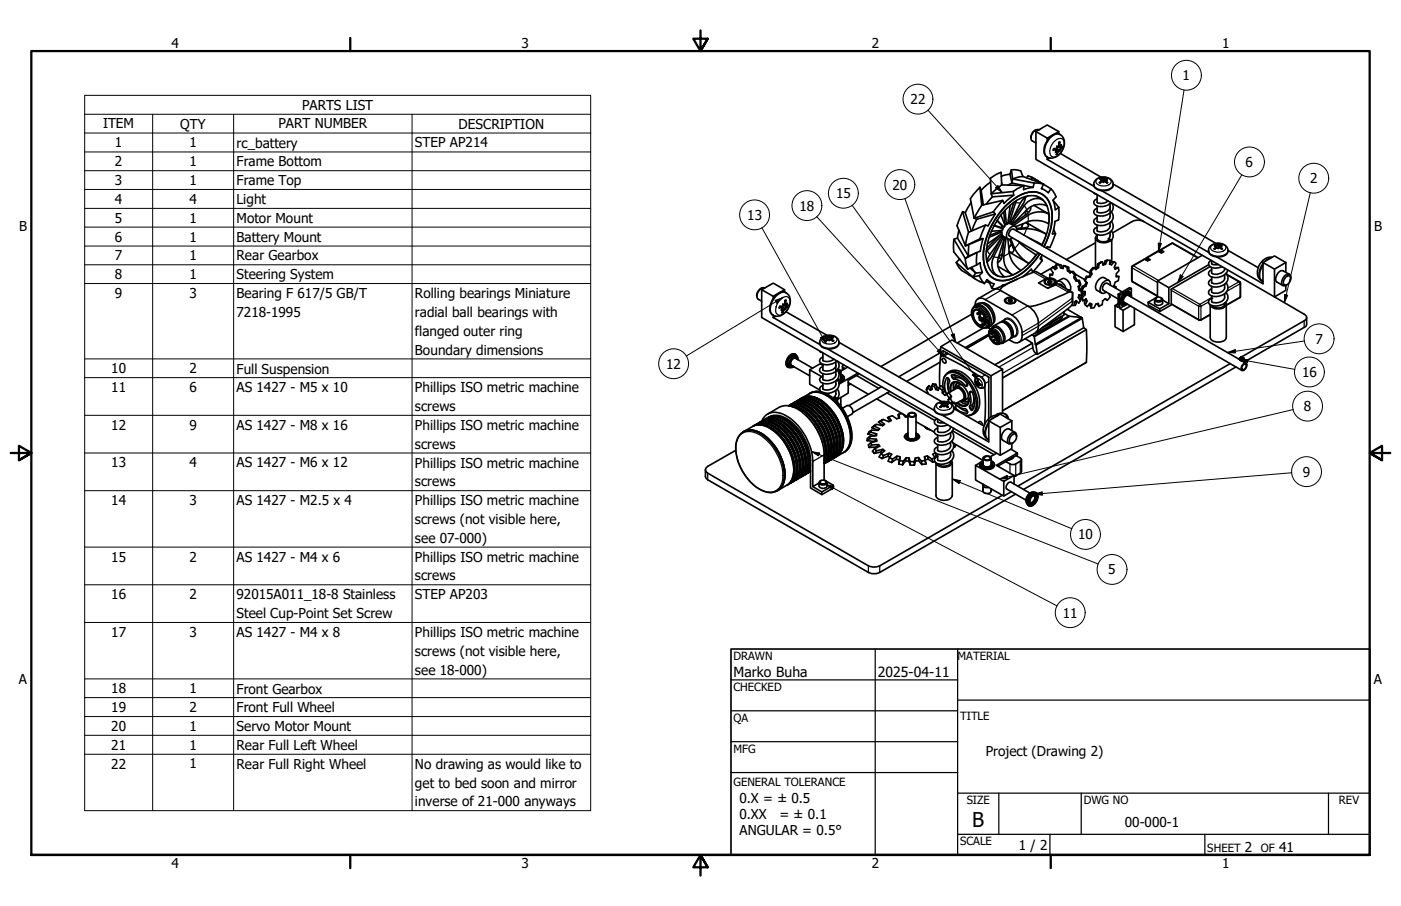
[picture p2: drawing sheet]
<svg xmlns="http://www.w3.org/2000/svg" width="432mm" height="279mm" viewBox="0 0 432 279" stroke-linecap="round" stroke-linejoin="round" font-family="sans-serif">
<defs><g id="words">
<text font-size="6.3" x="299.7" y="255.1">B</text>
<g font-size="4.3">
<text x="226.1" y="208.9">Marko Buha</text>
<text x="270.5" y="208.9">2025-04-11</text>
</g>
<g font-size="4.2">
<text x="52.8" y="14.7">4</text>
<text x="160.8" y="14.7">3</text>
<text x="268.7" y="14.7">2</text>
<text x="376.7" y="14.7">1</text>
<text x="364.5" y="24.8">1</text>
<text x="93.1" y="33.9">PARTS LIST</text>
<text x="280.7" y="32.1">22</text>
<text x="31.7" y="39.6">ITEM</text>
<text x="55.6" y="39.7">QTY</text>
<text x="85.9" y="39.6">PART NUMBER</text>
<text x="141.4" y="39.7">DESCRIPTION</text>
<text x="35.4" y="45.5">1</text>
<text x="58.4" y="45.5">1</text>
<text x="72.9" y="45.5">rc_battery</text>
<text x="127.9" y="45.5">STEP AP214</text>
<text x="35.4" y="51.3">2</text>
<text x="58.4" y="51.2">1</text>
<text x="72.9" y="51.2">Frame Bottom</text>
<text x="383.9" y="51.5">6</text>
<text x="35.4" y="57.1">3</text>
<text x="58.4" y="57.1">1</text>
<text x="72.9" y="57.1">Frame Top</text>
<text x="275.1" y="58.5">20</text>
<text x="403.8" y="56.5">2</text>
<text x="35.4" y="62.9">4</text>
<text x="58.4" y="62.9">4</text>
<text x="72.9" y="62.9">Light</text>
<text x="246.4" y="65">18</text>
<text x="257.7" y="61.2">15</text>
<text x="5.9" y="71.4">B</text>
<text x="35.4" y="68.7">5</text>
<text x="58.4" y="68.7">1</text>
<text x="72.9" y="68.7">Motor Mount</text>
<text x="230.3" y="67.8">13</text>
<text x="423.5" y="71.4">B</text>
<text x="35.4" y="74.5">6</text>
<text x="58.4" y="74.5">1</text>
<text x="72.9" y="74.5">Battery Mount</text>
<text x="35.4" y="80.3">7</text>
<text x="58.4" y="80.3">1</text>
<text x="72.9" y="80.3">Rear Gearbox</text>
<text x="35.4" y="86.1">8</text>
<text x="58.4" y="86.1">1</text>
<text x="72.9" y="86.1">Steering System</text>
<text x="35.4" y="91.9">9</text>
<text x="58.4" y="91.9">3</text>
<text x="72.9" y="91.9">Bearing F 617/5 GB/T</text>
<text x="127.9" y="91.9">Rolling bearings Miniature</text>
<text x="72.9" y="97.8">7218-1995</text>
<text x="127.9" y="97.8">radial ball bearings with</text>
<text x="127.9" y="103.6">flanged outer ring</text>
<text x="405.4" y="106">7</text>
<text x="127.9" y="109.3">Boundary dimensions</text>
<text x="205.3" y="113.7">12</text>
<text x="34.3" y="115.1">10</text>
<text x="58.4" y="115.1">2</text>
<text x="72.9" y="115.2">Full Suspension</text>
<text x="401.3" y="116.3">16</text>
<text x="34.3" y="120.9">11</text>
<text x="58.4" y="121">6</text>
<text x="72.9" y="121">AS 1427 - M5 x 10</text>
<text x="127.9" y="121">Phillips ISO metric machine</text>
<text x="127.9" y="126.8">screws</text>
<text x="401.9" y="126.8">8</text>
<text x="34.3" y="132.5">12</text>
<text x="58.4" y="132.5">9</text>
<text x="72.9" y="132.5">AS 1427 - M8 x 16</text>
<text x="127.9" y="132.6">Phillips ISO metric machine</text>
<text x="127.9" y="138.4">screws</text>
<text x="34.3" y="144.1">13</text>
<text x="58.4" y="144.1">4</text>
<text x="72.9" y="144.1">AS 1427 - M6 x 12</text>
<text x="127.9" y="144.2">Phillips ISO metric machine</text>
<text x="127.9" y="150">screws</text>
<text x="401.5" y="147">9</text>
<text x="34.3" y="155.8">14</text>
<text x="58.4" y="155.8">3</text>
<text x="72.9" y="155.8">AS 1427 - M2.5 x 4</text>
<text x="127.9" y="155.8">Phillips ISO metric machine</text>
<text x="127.9" y="161.6">screws (not visible here,</text>
<text x="127.9" y="167.4">see 07-000)</text>
<text x="332.3" y="166.4">10</text>
<text x="34.3" y="173.2">15</text>
<text x="58.4" y="173.2">2</text>
<text x="72.9" y="173.2">AS 1427 - M4 x 6</text>
<text x="127.9" y="173.2">Phillips ISO metric machine</text>
<text x="127.9" y="179">screws</text>
<text x="341.6" y="177.1">5</text>
<text x="34.3" y="184.8">16</text>
<text x="58.4" y="184.8">2</text>
<text x="72.9" y="184.8">92015A011_18-8 Stainless</text>
<text x="127.9" y="184.8">STEP AP203</text>
<text x="72.9" y="190.6">Steel Cup-Point Set Screw</text>
<text x="327.5" y="190.5">11</text>
<text x="34.3" y="196.3">17</text>
<text x="58.4" y="196.4">3</text>
<text x="72.9" y="196.4">AS 1427 - M4 x 8</text>
<text x="127.9" y="196.4">Phillips ISO metric machine</text>
<text x="127.9" y="202.2">screws (not visible here,</text>
<text x="127.9" y="208">see 18-000)</text>
<text x="5.8" y="211.1">A</text>
<text x="34.3" y="213.8">18</text>
<text x="58.4" y="213.8">1</text>
<text x="72.9" y="213.9">Front Gearbox</text>
<text x="423.4" y="211.1">A</text>
<text x="34.3" y="219.6">19</text>
<text x="58.4" y="219.6">2</text>
<text x="72.9" y="219.6">Front Full Wheel</text>
<text x="34.3" y="225.4">20</text>
<text x="58.4" y="225.4">1</text>
<text x="72.9" y="225.4">Servo Motor Mount</text>
<text x="34.3" y="231.2">21</text>
<text x="58.4" y="231.2">1</text>
<text x="72.9" y="231.3">Rear Full Left Wheel</text>
<text x="303.8" y="233.2">Project (Drawing 2)</text>
<text x="34.3" y="237">22</text>
<text x="58.4" y="237">1</text>
<text x="72.9" y="237">Rear Full Right Wheel</text>
<text x="127.9" y="237">No drawing as would like to</text>
<text x="127.9" y="242.9">get to bed soon and mirror</text>
<text x="127.9" y="248.7">inverse of 21-000 anyways</text>
<text x="227.9" y="247.6">0.X = ± 0.5</text>
<text x="227.9" y="252.6">0.XX</text>
<text x="227.9" y="257.6">ANGULAR = 0.5°</text>
<text x="240.3" y="252.6">= ± 0.1</text>
<text x="346.6" y="254.9">00-000-1</text>
<text x="314" y="262.3">1 / 2</text>
<text x="383.7" y="262.8">2</text>
<text x="394.2" y="262.8">41</text>
<text x="52.8" y="267.7">4</text>
<text x="160.8" y="267.7">3</text>
<text x="268.7" y="267.7">2</text>
<text x="376.7" y="267.7">1</text>
</g>
<g font-size="3.5">
<text x="226.1" y="203.5">DRAWN</text>
<text x="295.1" y="203.6">MATERIAL</text>
<text x="226.1" y="213">CHECKED</text>
<text x="226.1" y="222.6">QA</text>
<text x="295.9" y="222.1">TITLE</text>
<text x="226.1" y="232.1">MFG</text>
<text x="226.1" y="242.3">GENERAL TOLERANCE</text>
<text x="297.9" y="248">SIZE</text>
<text x="334" y="248">DWG NO</text>
<text x="412.7" y="247.9">REV</text>
<text x="295.9" y="260.7">SCALE</text>
<text x="372.1" y="262.8">SHEET</text>
<text x="388.6" y="262.8">OF</text>
</g>
</g></defs>
<!-- layer: Visible (ANSI) -->
<g fill="none" stroke="#000" stroke-width=".51">
<path d="M302 57.7l-2.9 3.6 1.1 6M305.3 56.1l-2.9 2.6M305.5 59.8l.4 .9M308.7 57l6.9 .2-.1 1.3 2.9-.7M308.7 57l-3.2 2.8M308.7 57l-.2-3.9-1.1 .5-2.2 1.4 .3 4.8M308.7 56.3v.7M310.6 57.1l1.3-.6 3.6 .7M311.3 53.7l-2.7 .7M311.3 53.7l.6 2.8 .2-1.3M311.7 52.4l1-.1 1.9 .4 .7 1.7M311.7 52.4l-.4 1.3"/>
<path d="M311.7 52.4l.4 2.8M312.1 55.2l6.7 1.3M312.3 59.1l-6.8 .7M312.3 59.1l.1 1.1M315.3 54.4l-3.2 .8M315.3 54.4l6.3 2.4M317.8 54.6l.5 .3M318.1 54.7l2.6 1.6M318.1 54.7l-1.2-.5-.5 .6M318.1 54.7l3.2 1.9M318.1 54.7l-.3 .7M318.4 57.8l-2.8-.6-3.3 1.9"/>
<path d="M318.8 56.5l2.8 .3M318.8 56.5l-.4 1.3M319.2 40.1l-1 .8-.4 1.6M319.3 40.6l3.5 2v.7M319.3 40.6l3.5-2.1 3.5 2.1M319.3 40.6v8.5l73.5 42.5 3.5-2.1v-1.5M320.2 40a2.41 2.41 0 0 0-2.3 3.2l1.4 .9M321 58.1l.2 .1M321.6 56.8l-.6 1.4 2.1 1.2 .8-1.2M321.6 56.8l2.3 1.4M322.8 48.5v.6M322.8 49.1l14.4 8.4"/>
<path d="M323.3 42.7a2.53 2.53 0 0 1 3.8-1 4.2 4.2 0 0 1-1 6.2 2.58 2.58 0 0 1-4.3-.9 5.7 5.7 0 0 1 1.5-4.3zM323.5 48.7l-.7 .4M323.9 58.2l.6 .7 1 1.8-1 1 .7 3 1.1-.8M325.1 45.8l.5 .5M325.4 45.8l-.2 .2M325.6 46.6h.1M325.7 46.6l.2 .1-.4 1M325.7 45.8l.9 .5M325.7 46.5l.2 .1M325.9 45.3h.1M326 45.3l-.3-.3 .2 .4-.1 .3-1 .1-.2 .5 1-.1 .1 .3-.5 .4 .5-.3M326.1 45.3l1.4 .3-.9 .7"/>
<path d="M326.3 45.1l.7 .4M326.3 41.3v-.7l-3.5 2M326.3 44l.3-.2 .2 1.3 .4-.5-.3 .5M326.3 45l-.3 .3M326.3 43.9v1.1M326.3 45l.4 .1M326.5 46.3l.1 .1M326.6 46.4l-.3 .2-.5 1-.1-.3M326.6 46.3l.1 .3-.1-.2M326.8 47.3l12.6 7.4M326.8 45.1h.1M326.9 45.1l.1 .4 .5-.4"/>
<path d="M337.1 59.4l.1 .3 .6 .1M337.8 55.4a3.4 3.4 0 0 1 5.3 1.2 2.08 2.08 0 0 1-2.6 2.2 2.82 2.82 0 0 1-3.4-1.7l.1-.8zM338.8 55.1l.7 .2-.1 .5-.6 .5 .3 .1M339.3 55.5l-.3 .1 .3-.1M339.5 55.3v.7M339.5 55.6v.5M339.5 55.8l.1 .1M339.5 58.8l33.1 19.1M340.1 54.9v1.4M340.2 55.9h.3l.7 .6M340.2 55.9l-.1 .4v-.4h-.3l-.7 .6M340.2 55.1l-1.1-.2 .1 .3"/>
<path d="M340.2 55.1l1-.2-.1 .3M340.2 55.1l-.1 .1M340.2 55.9l-.1 .2M340.7 55.8l-.1 .1M340.7 55.6v.5M340.7 55.3v.7M341.2 55.6l-.3-.1 .3 .1M341.3 56.3l-.2 .1M341.4 55.1l-.7 .3 .7 .9M343.1 56.8l31.7 18.3M294 73.8l-.1 3.9 4.4 5.3M295.5 70.9l-.4 2.5"/>
<path d="M295.7 79.8v.1M296.7 65.3l-1.7 4.3 2.6 6.2M298.5 71.6l-.9 4.2M298.5 79l-3.4-5.6-1.1 .4 3.5 5.9 .8 3.3M298.6 75.4l-.1 3.6M298.6 75.4l-1 .4M299.3 62.5l-1.8 3.1M299.3 71.2l-1.8-5.6-.8-.3 1.8 6.3M300.2 67.3l.9 .3M300.9 78l-2.4 1M301.1 67.6l-1.5 3.5M301.1 77.9l-.1 3.8"/>
<path d="M302 73.7l-4.4 2.1M302.6 63.3l-2.4 4M303 73.6l-.9 3.9-4.6 2.2 1-.7M303 73.6l-4.4 1.8M303 73.6l-1 .1M303.1 63.2l-.7-4.5-.4-1 .6 5.6M303.7 69.4l-1.7 4.3M304 77.5l4.9-5 .2 .3-4.4 6.4-.5 1.7M304.9 73.2l3.9-1.6v.5l-4.5 3.1M305.9 60.7l-2 2.3M306.1 65.3l-5.9 2M306.1 65.3l.7 .7"/>
<path d="M306.4 69.6l2.7 .9-.2 .6-3.3 .2M306.8 66l-2.3 3.7-.8-.3-5.2 2.2M306.8 66l-5.7 1.6M307.3 68.1l1.6 1.6-.2 .5-2.2-.7M307.7 79.4a5.5 5.5 0 0 0 1.9 5.9M307.8 79.4l.8 .4M308 72.6l-4 4M308.2 74l-2.4 4.9-1.6 1.9M308.3 71.3l.5 .3M308.4 71.1l-3.3 1.5M308.5 66.4l1.3 3.2-.4 .4-2.1-2.1M308.5 72.3l.4 .2"/>
<path d="M308.7 70.2l.4 .3M308.9 69.7l.5 .3M308.9 78.3l-1.1 .9M309.1 61.8l-3 3.5M309.1 72.8l1.5 .9 .5 4.3a7.8 7.8 0 0 0 3.5 5.4M309.4 65.3l.2 3.7M309.4 73l-3.1 6.2a4.6 4.6 0 0 0 1.2 5.9l-1.4-.8M309.5 73.7l-.6 5a2.74 2.74 0 0 1-1.4 2.3M309.7 63.8a23.4 23.4 0 0 0-6.6 16.1 7 7 0 0 0 3.9 6.3 8.9 8.9 0 0 0 8-1.9 19.6 19.6 0 0 0 5.5-6.1 16.7 16.7 0 0 1-10.5 8.3 5.9 5.9 0 0 1-6.9-6.2 22.5 22.5 0 0 1 12.2-20.5 5.9 5.9 0 0 1 8.8 4.9 19 19 0 0 1-2.3 11.4 17.3 17.3 0 0 0 1.9-13 5.7 5.7 0 0 0-8-3.5 17.1 17.1 0 0 0-6 4.2zM309.7 73.2l-2 6.2M309.7 69l.5 .2M310.1 73.4l-.7 5.6a6.2 6.2 0 0 0 2.7 5.8l-4.5-2.6"/>
<path d="M310.6 68.7l.4 .2M311.2 73.9l1.2 2.9a.7 .7 0 0 1-.1 .8 .7 .7 0 0 1-.8 .2l-.5-.1M311.3 63.3l-.7 5.7-.4 .2-.4-4.4M311.4 69l1.5 .8M311.5 73.7a13.5 13.5 0 0 0 2.4 4.8l1.2 1.3 2 1.4-6.1-3.5M311.8 75.2l-.9 1.1M312.4 60.2l-3 2.5-.3-.9-6.5 1.5M312.4 60.2l-6.5 .5M312.5 62.4l-1.7 5.5M313.4 71.2a1.1 1.1 0 0 0-.5-1.4 1.1 1.1 0 0 0-1.4 .4 2.82 2.82 0 0 0-1 3.4 1.29 1.29 0 0 0 1.6-.2M313.8 74.4l2.7 2.3 2.8 1.8M315.2 69l-.5 1.4"/>
<path d="M316 60.8l-.8 2.4-3.2 4.4M316.2 65l-.2 1.4M316.2 68.6a.91 .91 0 0 1 .5 1.4l-.9 .3-2.5 .1M316.2 68.6l6.3 3.6a12.3 12.3 0 0 0-6.1-1.7l-3 .2M316.3 65l.8 .5M316.7 60.5a5.2 5.2 0 0 0-2.2 2.2l-3.2 6.3-.3-.1 2.2-7.1M317.2 73.4l3.9 2M317.7 63.8a2.35 2.35 0 0 1-1.3 2.3l-4.1 2.9M318.6 63.3l4.6 2.7a6.5 6.5 0 0 0-6.3 .4l-4.5 3.1M319.4 60.5l2 1.2a4.5 4.5 0 0 0-5.7 1.7l-4 5.7M320.9 79.2l.3 1.2M321.1 75.8a16 16 0 0 0 1.6-12.4 5.5 5.5 0 0 0-7.9-2.3 20.9 20.9 0 0 0-10.8 18.6 6.1 6.1 0 0 0 4 5.6 10.2 10.2 0 0 0 8.9-3.7l3-3.7"/>
<path d="M321.2 78.7l-.7 1.1 .7 .6M322.6 63.5a5.5 5.5 0 0 0-6.1 1.2l-4.5 4.6M323.2 69a7.9 7.9 0 0 0-6.3-.6l-3.9 1.5M324.6 61.8l1.7 2.1M324.7 70.7l.6 1.4M325.3 72.1l-1.7 4.2-.8-.2-.3 .4M326.3 63.9v3.9l-1.1 .5-.8 3.8h.9M337.6 74.9l-9 5.2M337.6 73.4v9.5M338.1 72.3v1.1a2.34 2.34 0 0 0 3.7 .7M338.1 72.6a1.17 1.17 0 0 0-.4 1.3 1.17 1.17 0 0 0 1.2 .8l.6 .1a3.6 3.6 0 0 0 2.6-.4M338.1 61.3a1.15 1.15 0 0 0-1 1.3 1.15 1.15 0 0 0 1.3 1 4.9 4.9 0 0 0 4.1-1.1"/>
<path d="M338.1 69.4v1.8a2.92 2.92 0 0 0 4-1.5M338.1 63.6v1.7a2.95 2.95 0 0 0 4-1.4M338.1 60v2.4a3 3 0 0 0 3.4-.4M341.6 73.6l.7 .3v.5l-.6-.4zM342.1 72.6l-.5 1M342.1 62.8v4a2.88 2.88 0 0 1-4 1.5v-1.8M342.1 68.6v1.2M342.1 71.6v1.1M342.5 71.2a2.15 2.15 0 0 1-.2 3.2M342.5 68.3a2.47 2.47 0 0 1-1.7 4 3 3 0 0 1-3.7-.9l.3-.9 .7-.4M342.5 65.3a2.47 2.47 0 0 1-1.7 4 3.5 3.5 0 0 1-3.6-.5v-.9l.9-.7M342.6 74v6.8"/>
<path d="M342.7 62.7a2.33 2.33 0 0 1-1.3 3.5 3.1 3.1 0 0 1-4.3-.7l.3-.8 .7-.4M352.5 68.3l-1.8-.4-1.3 .2-6.5 3.7M357.3 77.7l.4-.2 .6 .3M357.4 77.5l.2-.5 1 .6-.7 .4-1.1-.5-3.5 2M361.1 75.1l-3.5 2M361.1 75.1h.5l7.7 4.3M370.5 78.7l-13.8 8 3.5 2v5M373.2 75.8a3.6 3.6 0 0 1 5.2 .8 1.84 1.84 0 0 1-1.8 2.5 3.2 3.2 0 0 1-4.1-1.6l.1-.9zM374.2 75.5l.6 .3-.2 .1M374.2 76.7h.1M374.3 76.7l.2 .1M374.6 75.9l.2 .2-.6 .6"/>
<path d="M374.6 75.9l-.3 .1 .3-.1M374.6 75.9h.1M374.8 76.3h.2M374.8 75.8l.1 .7M374.8 76.1v.4M374.9 79.2l14.4 8.3v-6.5l3.5-2.1 3.5 2.1M375 76.3v.1M375.4 76.4l-.4-.1-.6 .5M375.4 75.4h-1l.1 .2M375.4 75.4h1.1l-.1 .2M375.4 76.4l.1 .2v-.2M375.4 76.4l.1 .1"/>
<path d="M375.4 75.4l.1 .2M375.5 76.4l.2-.1 .8 .5 .2-.1M375.5 76.4h.1M375.5 75.3v1.3M376 76.3v.1M376 76.3h.1M376.1 75.8l-.1 .7 .1-.4M376.2 75.9l-.1 .2 .6 .6M376.2 75.9l.4 .1-.4-.1M376.2 75.9h.1M376.7 76.7h.1M376.7 75.5l-.6 .2 .1 .2"/>
<path d="M378.5 77.2l9.3 5.3M392 79.4a4.4 4.4 0 0 0-4.5 4.9l.5 1.5 1 .9M234.7 88.9l-1 .8-.4 .9-.1 .8M234.8 89.3l3.5 2.1v.7M234.8 89.3l3.5-2 3.5 2M234.8 89.3v8.6l73.5 42.5 3.5-2v-1.6M235.7 88.8h-.1a2.18 2.18 0 0 0-2.3 2.3l.1 .9 1.4 .9M238.3 97.2v.7M238.3 97.9l14.4 8.3M238.8 91.4l.5-.5a2.47 2.47 0 0 1 3.2-.5 2.47 2.47 0 0 1 1 3 4.3 4.3 0 0 1-4.9 4 2.55 2.55 0 0 1-1-3.8zM239 97.5l-.7 .4M240.2 94.9l1 .2-.5 .6 .5-.3"/>
<path d="M240.3 94.5l-.1 .4M240.5 94.5l.6 .5M241 94.6l-.2 .1M241 94.6l.9 .5M241 94.5v.1M241.1 95.3l.1 .1M241.2 95.4l.2 .2-.5 .9M241.2 95.2l.1 .2M241.4 94h.2M241.5 94.1l-.3 .4h-.9M241.5 94.1l.7 .1M241.6 94l-.4-.3 .3 .4"/>
<path d="M241.7 94l.7 .3M241.8 90v-.7l-3.5 2.1M241.9 93.7l-.3 .3M241.9 93.7l.4 .2M241.9 92.7l.4-.1-.1 1.2 .2 .1M241.9 92.6v1.1M241.9 95.1l.2 .1M242.1 95.2l-.9 1.2-.1-.3M242.1 95.2v.2v-.2M242.2 94.2l.7 .4-.5 .1-.3 .5M242.2 94.2h.1M242.3 96.1l12.7 7.3"/>
<path d="M242.4 93.9l.3-.4-.3 .5M242.4 93.9v.1M242.4 94v.3l.6-.2M294.7 81a7.7 7.7 0 0 0 4.8 4.3l.9 .6M295.9 80.1l-.2-.2-1 1.1 5.8 5 2.9 1.4M298.6 84.8l.4 .2M299 82.7l1.7 1.5M299.5 82.4l1.2 1.8M299.5 96.9l-28 16.1M299.9 94.9a1.87 1.87 0 0 1 2.9-.1 4.9 4.9 0 0 1 1.9 5.7 2.34 2.34 0 0 1-3.7-.4 4.4 4.4 0 0 1-1.1-5.2zM300 96.1v-.1a1.43 1.43 0 0 1 2.5 0 3.2 3.2 0 0 1 1 4.3l-1 .2M300 94.8a1.77 1.77 0 0 1 3-.3 5.4 5.4 0 0 1 2.1 6.1l-.8 .5-.6 .1"/>
<path d="M300.1 95.8a1.85 1.85 0 0 1 2.7 .8l.4 .6a2.5 2.5 0 0 1 0 3.2 2.45 2.45 0 0 1-2.8-1.6 3.3 3.3 0 0 1-.3-3zM300.2 95.9a1.47 1.47 0 0 1 2.3 .6 2.82 2.82 0 0 1 .8 3.6l-.7 .3-.2-.3-.1 .2a3.6 3.6 0 0 1-2.1-4.4zM300.5 94.2a1.87 1.87 0 0 1 .9-2.1 1.87 1.87 0 0 1 2.3 .3l8.2 4.8a6.6 6.6 0 0 1 2.6 8 1.87 1.87 0 0 1-2.6 .1l-.9-.5M300.7 94a2.34 2.34 0 0 1 3.5 .4 5.6 5.6 0 0 1 1.9 5.4l-.7 .7-.7 .5M301 81.7l1.1-.7 .7 3M301 81.7l-2.7 1.3M301.7 96.3l-.5 .2M301.8 85l1.6 2.4M301.8 95.8v.5l.5-.1M301.8 97.6v.5M302.3 93.4a4 4 0 0 1 4.1 3.4 2.89 2.89 0 0 1-.4 3M302.3 96.4l-.8 .5h-.4l.1-.4"/>
<path d="M302.6 96.5l-.7 .4M302.6 98.4l-.7-1.5-.1 1.1 .1 .7 .2 .1M302.6 98.4l-.3-.1-.2 .5M302.8 84l-1 1-2 .4 .9-1.2M302.8 84l-2.1 .2M303.3 98.9l-.5 .4M303.4 93.8a5.8 5.8 0 0 1 2.9 4.9M303.4 98.6l-.1 .4 .4 .1M303.5 97.9l-.9 .5M303.5 99.9l-.9 .5M303.5 98l-1.5 .8M303.6 98.2l-1 .6-.1 .3 .3 .1"/>
<path d="M303.7 99.4l-1.3 .7M303.7 98.4l-.3 .2M303.8 86.8l1.2 .4M304.2 86.3l.6 .4M305.1 86.9l-.1 .3 .7 1.7 .7-1.3-.8-.4-1.4-1-.8 1.2M305.7 88.9l.9 .3M308.3 89.5l4 2.3M308.3 89.5a1.77 1.77 0 0 0-1.9-.2l-5 2.8M308.5 99.3a2.07 2.07 0 0 1 2.8 1l.9 1.9a1.65 1.65 0 0 1-.7 2.1M309.6 87.8l-.6 .1-.1 .2M309.7 99.6a4.4 4.4 0 0 1 2.1 3.7M309.8 98.6l-1.1 .5"/>
<path d="M309.9 92.7l.3 .8M310.1 92.2l.9-.3h1l.7 .4 .2 .3a1.7 1.7 0 0 1-3 .2zM310.8 92.6l.2-.1a.61 .61 0 0 1 1 .3l-.8 .2-.4-.2zM311 92.5l.5-.1 .4 .2-.1 .4h-.6l-.4-.2zM311 92.5v.5M311.5 92.4v.6h-.3M312.3 91.8l.6 .3M312.3 91.8l-1.1-.1a1.08 1.08 0 0 0-1.2 .2 1.08 1.08 0 0 0-.2 1.3 2.28 2.28 0 0 0 3.3-.4l-.2-.7M312.9 92.1l4.1 2.4M312.9 92.7l-.4 .8M313.6 86l-7.1 3.2M317 94.5a6 6 0 0 1 2.5 7.8l-5.4 3.2"/>
<path d="M321.2 80.4l-2.9 3.5-.4-.9-2.7 2.3M322.1 86.4a2.1 2.1 0 0 1 3.2 .5 2.11 2.11 0 0 1-3.5 .2zM322.1 86.9l.4 .8M322.3 86.4l.9-.3 1 .1a.77 .77 0 0 1 .8 1 1.83 1.83 0 0 1-2.9-.2zM322.9 85.8l-3.6-2-3.6 1.4a24.3 24.3 0 0 0-7.3 3.8l-.1 .5M323 86.8l.2-.1a.61 .61 0 0 1 1 .3l-.2 .1a.58 .58 0 0 1-.6 .2 .58 .58 0 0 1-.4-.5zM323.2 86.7l.5-.1 .4 .3-.1 .3h-.6l-.4-.1zM323.2 86.7v.5M323.4 87.2h.3M323.7 86.6l.1 .6M324.3 82.5l-3.5 2.1M324.4 82.4l.8 .7 .6-.4-.4-1 .9-.1 .7 .1 .5 .9"/>
<path d="M324.4 84.5l-.9 .1 .1 1.1M325.1 86.9l-.4 .8M325.5 81.9l-.9 .5M325.6 86.9l-.3 .9-2.4 1.1-2.8-1.7a4.8 4.8 0 0 1 4.4-1.3 1.05 1.05 0 0 1 .9 1.5l-2.5 1.5M325.6 87.2a1.23 1.23 0 0 1 2.1 .3l.8 1.6M325.6 87.3l4.9 2.9M325.6 82.8l-.4-.4h-.8l-.5 .7 .6 1-.1 .8-.9-.3M325.9 86.8l1.4-.8a2.58 2.58 0 0 1 2.7 3l-.2 .7M326.1 81.5l-.2 .2M326.3 81.6l-15.2-8.8a1.46 1.46 0 0 1 1.3-2.1l23.8 13.7-.6 .9 .3 .2-.8-.1M326.3 87.8l.3-.2a1.35 1.35 0 0 1 1.2 1M326.3 81.6l.6 1h.8"/>
<path d="M327 97.7l-5.4 3.1M327.3 82.2l.4 .2M327.4 97.5l-.3 .8-3.6 2.2-4.2 2.1M327.8 81.9l1.6 .6h-.5zM327.8 81.9l-.1 .9-.8-.2M327.9 96.1v1.1l-4 2.5-2.7 1.4M327.9 96.6l1.5 .9M328.9 82.5l.1 1 .5-.1 .6 .5-.6-.5-.1-.9M328.9 95.4l4.5 2.6M329 83.5l.8 .7 .5-.4M329.2 89.5h.1M329.3 89.5l.2-.1v.2"/>
<path d="M329.3 89.5h.1M329.3 89.5l.3-.1v.3M329.5 89.6h.1M329.4 89.4l-.1 .1M329.7 97.5h-.3l-10.8 6.1 .2 .2M330.3 83.8l.5-.1 .8 1-.4 .1zM330.5 91.9l.1-1.7-1-.2-4.4 1.9a22.7 22.7 0 0 1-8.2 2.6M330.5 92.8v.4a.94 .94 0 0 1-.6 1.3l-10.7 8.1M330.6 90.4v3.4M331 85.6l.6 1M331.2 84.8l-.2 .8 .3-.2M331.3 85.4l.6 1"/>
<path d="M331.5 84.6l2.8 1.6M331.6 92.8l.2 .7-.4 .7h-.8l-.1-.2M331.6 84.7l-.3 .7M332.4 91.8l.6 .9-.5 .8-.8-.8-.5 .4 .2 1.1M332.6 88.1l.2 .9M332.7 86.5l-1.1 .1 .8 .1M332.7 91.2l.5 .9-.2 .6M332.7 91.2l-.3 .6M332.7 91v.2M332.9 88.1l.2-.3-.4-1.3-.3 .2 .5 1.4-.6 .2 .2 1.1M333.3 91.2l-.8-.3-.1 .9M333.4 97.9l-3.7-.4-10.9 6.3 .3 2.4"/>
<path d="M333.4 91.2l.4 1.6zM333.4 89.4l-.6-.4-.3 .4 .8 .6M333.4 89.7l-.1 1.5 .3-1.2 .9-.1v1M333.6 98.2l.4 2.9 .8 .6v10M333.6 88.3l.2 .4-.2 1.3-.2-.5zM334.1 89.9l.4 1-.9 .9M334.2 90.4l-.8 .8M334.5 86.7l.6 .5-.4 1M334.5 87.9l-.9 .4M334.7 92.2l.4 .6-.6 1.2M334.7 92.2l-.9 .6M334.7 92.2l.1 .1"/>
<path d="M334.8 86.9l-.3 1 .2 .3-.9 .5M334.8 92.3l-.6 1 .3 .7 .6 .6 .8-1.1 .6 .3-.2 1.2M334.8 85.2l.3 .2-.6 1.3-.3-.3zM334.8 85.2l.8 .1M336 83.6l.2 .8 .3 .1-.2-.9M336 93.7l-.1 .5 .4 .8M336.5 84.5l-.6 1M338.1 82.5l-.5 .4M338.6 82.5l-.8 .6-.6-.6-.9 1.1h-.3l.8-1.1h.4M338.7 94.5l-.2-1-.7 .3-.6 1.1-.9 .1M338.8 81.3l-.2 1.2h-.5l.2-1.1M339.7 80.7l-1.4 .7 .5-.1 .9-.6 .2 1 .8-.2"/>
<path d="M340.1 81.5l-.2 .1M341.2 92.6l-.5-.5-.8 .7-.2 1.1-1 .6-.5-.8M341.2 80.3l-.5 1.2h-.6l.5-1.1 1.6-.1-.3 1.2 .7 .2 .8-1M341.8 86.5l-1.4-.8a2.67 2.67 0 0 0-2.7 3.2l.4 .6 1.4 .9M341.9 90.6l.2 1-.9 1-.5-.5M342 81.5l.6-.7 .8-.1 .6 .5-.6 1.2 .3 .7 1-.6M342.2 87.9a1.08 1.08 0 0 0-.5-1.4 1.08 1.08 0 0 0-1.4 .4l-.8 .9a1.74 1.74 0 0 0 .2 2.6h.8l.4-.4M343.5 82.6l1.2-.1 .2 1-.9 .9v.9h.9M343.7 94.2v6.6l2.4 1.4M344 85.1l.9 .2-.2 1.3-1 .4-.4 1.1 .7 .4-.1 .3M344.6 90.7l.5 .3 3.6-2v1.7M345.1 91v4.1l1.5-.9"/>
<path d="M345.9 93l.5 .5-.2 .1M345.9 90l-4.7-2.6a1.43 1.43 0 0 0-1.2 2.1l4.6 2.7M345.9 93.2v.1M346 93.2v.1M346.1 93.6h.1M346.6 93.6h.1M346.7 93.5l-.5 .1M347.3 90.7l.6 .2M347.4 90.6v.1M347.8 90.7l.1 .1M348.1 90.8h-.4l.2-.2 .2 .5M348.1 91v.1"/>
<path d="M348.2 91.3l-.2-.3a1.37 1.37 0 0 0-1.9 1.2v.9l.2 .3 .6 .1M348.4 91.4l-.3-.7a1.61 1.61 0 0 0-2.1 1.5 1 1 0 0 0 .7 1.6l.4-.2M348.4 94.4l-2.3 1.3-1-.6M348.7 89l-.5-.3-3.6 2v4.1l-.9-.6 .9-.5M348.7 91.6a1.3 1.3 0 0 0-.8-1.6 1.3 1.3 0 0 0-1.6 .7 2.35 2.35 0 0 0-.4 3.5 1.42 1.42 0 0 0 1.6-.4M348.8 86.5l.2 .4 7.7 4.5M348.8 82.4v4.1M349.6 95.1v5l-3.5 2.1v-6.5M353.1 80.1l.3-.2 .7 .4M353.2 80l.2-.5 1.1 .6-.8 .4-1.1-.6-3.5 2.1-.3 .4M353.9 93.2l3.5 2v.9M355.9 92.4v1a1.39 1.39 0 0 0 1.2 .8 1.39 1.39 0 0 0 1.2-.8v-1"/>
<path d="M356.1 91.9l-2.2 1.3M356.2 91.9a1.02 1.02 0 0 1 1.1-.3 1.02 1.02 0 0 1 .7 .8l-.9 .4a.81 .81 0 0 1-1-.7zM356.4 91.8a.61 .61 0 0 0-.5 .9l.3 .2a1.44 1.44 0 0 0 2.1-.5l-.5-.6M356.7 91.6l-.3 .2M356.7 91.6h.1M356.7 86.7v4.9M358.3 92.5l1.9 1.2M360.2 93.7l-2.8 1.5M361 93.8l8.6 4.9M369.6 98.7h.4M372.5 81.7l-12.3 7M372.9 82.2l-11.9 7v4.8l-3.6 2.1-3.5-2.1v-.8"/>
<path d="M373 97.1l-2.9 1.6M373.3 80.3a1.2 1.2 0 0 0-.7 1.5 1.2 1.2 0 0 0 1.4 .8l1.7-.1 .9-.3M373.4 83.2a1.15 1.15 0 0 0-.9 1.3 1.15 1.15 0 0 0 1.3 1 4 4 0 0 0 4.6-2.2M373.4 82.5v1.8a2.98 2.98 0 0 0 4-1.2v-.4M373.4 80.5l.2 1 1.9 .1M373.4 91.2v1.9M377.4 93.5a1.49 1.49 0 0 1-1.9 1.5 2.26 2.26 0 0 1-1.9-.8M377.4 90.6v1a2.83 2.83 0 0 1-4 1.4M377.4 87.6v1.1a2.83 2.83 0 0 1-4 1.4v-1.8M377.4 84.7v1.1a2.84 2.84 0 0 1-3.9 1.4l-.1-1.8M377.8 93.2a1.34 1.34 0 0 1-1.4 2h-.6a2.52 2.52 0 0 1-2.8-1.2v10.1a2.92 2.92 0 0 0 4.3 1l.7-1v-10.2M377.9 90.2a2.43 2.43 0 0 1-1.7 3.9 3.1 3.1 0 0 1-3.7-.8l.2-.8 .7-.5"/>
<path d="M377.9 87.2a2.43 2.43 0 0 1-1.7 4 3 3 0 0 1-3.7-.8l.2-.9 .7-.4M377.9 84.3a2.43 2.43 0 0 1-1.7 4 3 3 0 0 1-3.7-.9l.1-.5 .8-.8M378.1 84.6l4.1 2.4 .1 4.4-.2 .4-4.1 2.4M389.3 81.7l-.4 .7a3.2 3.2 0 0 0 .4 4.4M389.3 81l3.5 2 3.5-2M392.8 83v8.6l9.2 5.3a1.06 1.06 0 0 1 .7 1 1.06 1.06 0 0 1-.7 1l-19.4 11.2M396.3 81v3M396.4 85.4a.87 .87 0 0 1 1.3-.1 1.98 1.98 0 0 1-1.8 2.6 1.64 1.64 0 0 1 .5-2.5zM397.4 84.6l-1.9-1a1.91 1.91 0 0 0-2.2 1.7 1.42 1.42 0 0 0 .3 1.7l1.8 1.1M397.8 85.9a.99 .99 0 0 0-.9-1.4 2.62 2.62 0 0 0-1.6 3.4 1.1 1.1 0 0 0 1.4-.1M402.7 97.9v2l-.3 .8-19 11M243.3 112.5l.4 .4"/>
<path d="M243.4 112.5l.1 .1M243.8 112.8l-.2 .2M243.9 112.9l.2 .1M244.2 112.9l-.6 .1M244.2 112.9h.1M244.7 110l.6 .2M244.9 110h.1M245.2 110.2l.1-.2 .3 .6M245.2 110.2l.3 .1M245.2 109.7a1.16 1.16 0 0 0-1.8 .5l-.4 .5a2.04 2.04 0 0 0 0 2.3l.3 .1M245.2 110l.1 .2M245.6 110.4l-.1 .1"/>
<path d="M245.6 110.7l-.2-.3a1.62 1.62 0 0 0-1.6 .6 1.62 1.62 0 0 0-.1 1.8l.6 .1M245.6 109.9a1.33 1.33 0 0 0-1.2-.8 1.33 1.33 0 0 0-1.2 .7 2.35 2.35 0 0 0-.3 3.5h.7M245.8 110.8a.79 .79 0 0 0-.5-.8 .79 .79 0 0 0-.9 .2 2.27 2.27 0 0 0-.9 2.7l.3 .3 .7-.2M245.9 110.9a1.3 1.3 0 0 0-.9-1.4 1.3 1.3 0 0 0-1.5 .7 2.06 2.06 0 0 0-.4 2.8l.7 .3 .9-.2M250.4 113.5l-5.2-3a1.43 1.43 0 0 0-1.3 2.1l5.7 3.3M252.7 108.3l.3 .3h.3M253 104.5a3.5 3.5 0 0 1 5.5 .5 1.84 1.84 0 0 1-1.8 2.5 3 3 0 0 1-4.1-1.8zM253.2 116.1l-3.6-2.1v4.5l3.1 1.8M253.6 112.6l-.9-.4-3.1 1.8M253.6 118.9a1.11 1.11 0 0 0-.9 .8 1.11 1.11 0 0 0 .3 1.1M253.6 110.1a1.15 1.15 0 0 0-1 1.3 1.15 1.15 0 0 0 1.3 1 4.9 4.9 0 0 0 4-1.1M253.6 118.2v1.8a3 3 0 0 0 4-1.3v-.2"/>
<path d="M253.6 112.3v1.8a3.1 3.1 0 0 0 4-1.2v-.3M253.6 108.8v2.4a3.3 3.3 0 0 0 3.4-.4M254.3 103.9l.6 .1-.1 .3M254.3 105.1h.1M254.8 104.3l.2 .2-.7 .6M254.8 104.3h-.4h.4M254.8 104.3h.1M255 104.1v.7v-.3M255 104.6l.1 .2M255 107.6l33 19M255.6 104.8l-.3-.2-.7 .6-.2-.1M255.6 104.8h.1"/>
<path d="M255.6 104.8v.2l.1-.2M255.6 103.7v1.3M255.7 103.8h-1.1l.1 .1M255.7 103.8h1l-.2 .1M255.7 103.8l-.1 .1M255.7 104.8l-.1 .1M256.1 104.7l-.4 .1M256.1 104.7l.6 .5M256.2 104.7l-.1 .1M256.2 104.6v.1M256.3 104.1l-.1 .7 .1-.3M256.4 104.3l-.1 .2 .6 .6"/>
<path d="M256.4 104.3h.3h-.3M256.4 104.3h.1M256.9 105.1h.1M256.9 105.1l-.3 .1M256.9 103.9l-.6 .1 .1 .3M257.6 111.6v4a2.96 2.96 0 0 1-4 1.4v-1.7M257.6 117.5v1.1M258 117.1a2.34 2.34 0 0 1-1.3 3.8l-1 .3-1.3 .1M258 114.2a2.43 2.43 0 0 1-1.7 3.9 3.2 3.2 0 0 1-3.5-.5l-.2-.6 .3-.5 .7-.5M258.1 114l.8 .4-.4 .6M258.2 111.4a2.51 2.51 0 0 1-2.1 3.9 2.58 2.58 0 0 1-3.5-1l.3-.8 .7-.5M258.3 113.9l.8 .5v.3l-.5 .5"/>
<path d="M258.6 105.6l31.7 18.3M259.1 116l.2 .3a.91 .91 0 0 1-1 1M259.1 115.8a.79 .79 0 0 1 .5 .9 .79 .79 0 0 1-.8 .6l-.5 .2M259.1 114.6v1.9a.92 .92 0 0 1-1 .7M259.1 115.4a1.33 1.33 0 0 1 1.1 1.6 1.33 1.33 0 0 1-1.6 1M259.3 116.1l.4 .5M259.3 117.1h.1M259.4 116.9v.1M259.4 116.9h.2M259.5 116.9l-.1 .1M259.6 116.5h-.2l-.1 .7M259.7 113v1.1"/>
<path d="M260 112.5l-.3 .2v.5l.6 .5M261.2 113.2l-2.1 1.2M261.4 118l6.3 3.6M262.2 118.4l-.8 .5M264 115.8l6.8 4M264.4 115.1l-5.8 3.3M264.9 115.3l-3.5 2v3.9l-3.3 2M271.7 119.3l-10.1 5.8M286.3 118.9l-.8 1.3zM286.3 118.9l.8 .9-.4 .5-.7-.7M287.1 119.1l.2 1-.6 .2M287.2 119.7l-.1 .1"/>
<path d="M287.5 118.4l.9 .1-.4 .6h-.9zM288.4 118.5l.5 1-.5 .6-.4-1M288.9 119.5l.5 .1-.2 .8-.8-.3M289.8 111.7l-10.3 5.9M289.9 119l1.1 .7-.6 .6-1-.7zM289.9 110.1v-3.2l3.5-2.1 15.6 9.1M289.9 106.9l15.5 9 3.6-2v13.5M289.9 108.7l-12.9 7.5M290.4 110.6a.8 .8 0 0 1 1 .4 .8 .8 0 0 1-.2 1 1.11 1.11 0 0 1-.8-1.4zM290.6 109.5v-1.4l14.1 8.2v12.8M290.9 116.6a3 3 0 0 1 4.6-1.6 11 11 0 0 1 5.6 10.9 2.81 2.81 0 0 1-3.4 2.2 3.2 3.2 0 0 0 3.2-4.2 10.7 10.7 0 0 0-6.6-9 3 3 0 0 0-3.7 3.6v1M291 119.7v1l-.6 .5v-.9"/>
<path d="M291.8 108.8l-1.6 1M292.2 114.9a4.5 4.5 0 0 1 6.1 1.2 10.5 10.5 0 0 1 3.4 9.7 3.1 3.1 0 0 1-2 2M292.3 116.7l-.3 1.5 .2 1.9M293.2 115.7a5.2 5.2 0 0 1 5.1 3.1l-.5 .3a6.1 6.1 0 0 0-4-2.3zM294.2 115.6l.7 .9a3.1 3.1 0 0 1 2.2 .7M294.2 119.9a1.08 1.08 0 0 1 .8-.8 1.08 1.08 0 0 1 1.1 .4 3.1 3.1 0 0 1 1.2 4l-.9 .1M294.3 117.8a2.85 2.85 0 0 0-.4 2.5M295.1 118.1l-.7 1.3M295.6 118a1.3 1.3 0 0 0-1.3 1.6M295.8 118.1a1.76 1.76 0 0 0-2.1 0 1.76 1.76 0 0 0-.6 1.9v.7M296.7 118.8l-.9-.2-1.2 .7M300.7 117.7l.4 .2"/>
<path d="M300.8 116.3l.3-.2a1.68 1.68 0 0 1 2.2 1.1 1.53 1.53 0 0 1-.5 2.5 2.25 2.25 0 0 1-2-3.4zM300.9 117.9h-.2l.4 .5M301.1 118.4h.1M301.1 117.9l-.1-.4 .1 .4M301.1 117.9h.1M301.1 118.4l.3 .6M301.1 117.9l.3-.6 .2 .1-.2 .5M301.2 117.9h.2M301.4 118.9v.1M301.4 117.9l.2 .2M301.4 118.9h.1M301.4 117.7l-.3 .3"/>
<path d="M301.6 118.7v.4M301.6 118.1l.2-.1-.2 .2M301.6 118.7l.2 .2-.2-.2M301.6 118.7h.1M301.6 118.1l-.6 .4M301.6 118.1v.1M301.6 115.9a56.3 56.3 0 0 0-11.3-6.2l-.4 .4-.1 .4-.2 8.9M301.6 118.2l.6 .4M301.7 118.4l-.1 .2 .3-.2M301.7 118l-.1 .2M301.7 118l-.1 .1M301.7 118h.1"/>
<path d="M301.8 118.4l-.4 .3M302.2 118.5v.2h-.6M303 101.2l-8 4.6M303.5 119.3l.2 5.9-.2 5.6M304.5 101l.7 .5M304.6 116.2l.1 .3M304.7 116.3v.1M304.7 103.1l-7.2 4.1M304.8 103.4l-6.9 4M305.1 101.7a2.1 2.1 0 0 1 2.1-.8 2.1 2.1 0 0 1 1.5 1.7 2.16 2.16 0 0 1-.7 3.4 2.28 2.28 0 0 1-2.8-1.4l-.5-1.4v-.9zM305.4 102.1l.4 .5-.2-.6a2.49 2.49 0 0 1 2 3.7 2.03 2.03 0 0 1-2.4-1.7 1.8 1.8 0 0 1 .2-1.9zM305.4 115.9v12.7"/>
<path d="M305.5 102.7l.3 .4-.3-.1zM305.6 101.3a1.44 1.44 0 0 1 1.3-.9 1.44 1.44 0 0 1 1.3 .8 3.4 3.4 0 0 1 1 4.6l-.9 .1M305.6 103.8l.2 .3zM306.1 102.5h.2v.3zM306.1 100.6l2.1-1.2a3.1 3.1 0 0 1 3.4 2.8 2.16 2.16 0 0 1-.5 2.4l-2 1.2M306.3 104.7l.2 .4zM306.4 103.8l-.6 .3M306.5 103.7l.1 .3zM306.5 102.1l-.7 .5M306.6 102.2l-1.1 .5M306.9 102.4l-1.2 .7M307 103l.1 .4z"/>
<path d="M307 103.3l-.5 .4M307.1 104.8l.2 .4zM307.3 102.8l-1.7 1M307.3 104.1l.3 .1v.3zM307.5 103.1l-.4 .3M307.7 103.4l-1.1 .6M307.8 103.8l-1.5 .9M308 104.3l-1.5 .8M308 104.3l-.9 .5M308 104.8l-.7 .4M312.8 103.6l-1.1 .7M318 103.3l.6 .3"/>
<path d="M319.1 106.2l14.3-8.3 .2 .3-14.3 8.2zM319.3 106.4l.4 2.9M334 101.1l-14.3 8.2-.6-.5-.5-.7-.5-2.3-2.1-1.3M334.8 111.7v.1M334.8 111.8l-25.8 14.9M379.2 112.1l-65.5 37.8M380.9 113.2l-65.4 37.7M382.1 110.8l.9 .3M382.1 110.8v.1M382.1 110.8h.2M382.1 110.9l-34.4-19.8a1.46 1.46 0 0 0-1.2 2.1l36.3 21M382.1 110.9l.9 .2"/>
<path d="M382.1 110.7l1 .2M382.1 111l.8 .2M382.1 111l.7 .2M382.1 110.9v.1M382.1 111l.1 .1M382.1 110.7l.2 .1M382.2 111.1l.3 .2M382.2 110.6l.9 .3-.8-.3M382.2 110.5l1 .3M382.2 110.8l.8 .3M382.2 110.5h.1M382.2 110.6h.1"/>
<path d="M382.2 110.5l.1 .1M382.3 110.5l.4 .2h.5M382.3 110.8l.7 .2M382.3 110.3l.7 .3 .2-.1M382.3 110.3l1 .3M382.3 110.6l.9 .2M382.3 110.3l.1 .1M382.4 110.2l.8 .2M382.4 110.4l.7 .2M382.4 110.4l.8 .2M382.4 110.4l-.1 .1M382.4 110.2h.1"/>
<path d="M382.5 110.2l-.8 .5M382.5 110.3l.7 .2M382.5 110.2l.7 .3M382.5 110.2l-.2 .1M382.5 110.2v.1M382.5 110.1l-.1 .1M382.6 110.2l.6 .2zM382.7 110.2l.3 .2M382.8 110.2l-.1 .1M382.8 111.2h.2M382.9 111.3l1.1 .8M383 110.4h.1"/>
<path d="M383.1 112.4l.3-.3h.6a1.46 1.46 0 0 1-1.2 2.1 1.25 1.25 0 0 1 .3-1.8zM383.2 110.6v.1M383.2 110.4v.1M383.2 112.5l.6-.3a1.08 1.08 0 0 1 .1 1.2 1.08 1.08 0 0 1-1 .6l-.1-.8zM383.2 110.4l.1 .2M383.2 110.7v.1M226.8 138.9l-8.7 4.9a1.13 1.13 0 0 0-.7 1.1 1.13 1.13 0 0 0 .7 1l49.6 28.6 1.7 .4 1.7-.4 37.8-21.8M228 134a4.8 4.8 0 0 1 6.5-.4 15.7 15.7 0 0 1 7.2 14.4 4.6 4.6 0 0 1-7.6 2.9 15.5 15.5 0 0 1-7.2-14.4l.4-1.4zM229.2 133.1l2.8-1.6a6.1 6.1 0 0 1 6.7 1.5 15.7 15.7 0 0 1 5.8 13.5l-.7 1.9a7.6 7.6 0 0 1-4 2.8v.1M232.2 131.4a5.8 5.8 0 0 1 7.3 1.1 15.5 15.5 0 0 1 5.9 13.5 4.3 4.3 0 0 1-2.8 3.5M233 130.9a5.8 5.8 0 0 1 7.4 1.1 15.5 15.5 0 0 1 5.9 13.4 4.3 4.3 0 0 1-2.8 3.6M233.9 130.4a5.8 5.8 0 0 1 7.4 1.1 15.5 15.5 0 0 1 5.8 13.4 4.6 4.6 0 0 1-2.7 3.6"/>
<path d="M234.8 129.9a4.4 4.4 0 0 1 6-2.4 17.4 17.4 0 0 1 9.7 14.8v7.8M234.8 129.9a5.8 5.8 0 0 1 7.4 1.1 15.5 15.5 0 0 1 5.8 13.4 4.6 4.6 0 0 1-2.7 3.6M235.7 129.3a5 5 0 0 1 5.9 .2 15.6 15.6 0 0 1 7.3 14.4 4.6 4.6 0 0 1-2.7 3.6M236.6 128.8a5.1 5.1 0 0 1 5.8 .2 16.9 16.9 0 0 1 7.4 12.9v8.6l3.5 2 3.6-2v-.8l-3.6 2-2.8-1.6M236.6 127.7l3.6-2.1a7 7 0 0 1 7.8 2.2 17.8 17.8 0 0 1 6 12.5v7.7M243 125.2a5.3 5.3 0 0 1 6.4 .7 16.2 16.2 0 0 1 6.6 13.8l-.4 1.4a3.3 3.3 0 0 1-1.6 1.9M243.1 125.2a7.5 7.5 0 0 1 7.4 2.9 15.2 15.2 0 0 1 4.6 12.4l-.5 1.3-.6 .9M243.6 124.8a5.1 5.1 0 0 1 6 .1 15.7 15.7 0 0 1 7.3 14.4 4.3 4.3 0 0 1-2.8 3.6M244.3 125.5a12.2 12.2 0 0 1 8 6.8l.7 1.3a11.4 11.4 0 0 1 1 8M244.5 124.3a5.1 5.1 0 0 1 6 .1 15.7 15.7 0 0 1 7.2 14.4 4.6 4.6 0 0 1-2.7 3.6M245.4 123.8a5 5 0 0 1 5.9 .1 15.6 15.6 0 0 1 7.3 14.4 4.6 4.6 0 0 1-2.7 3.6M246.3 123.3a5 5 0 0 1 5.9 .1 15.6 15.6 0 0 1 7.3 14.4 4.6 4.6 0 0 1-2.7 3.6"/>
<path d="M247.2 122.7l.2-.1a6 6 0 0 1 4.5-1.6 12.6 12.6 0 0 1 8.6 7.4 11.7 11.7 0 0 1 1.1 9.3l-.4 .6a6.7 6.7 0 0 1-3.3 2.5l-.2 .1M249.6 121.3a6 6 0 0 1 7.1 1.4 15.6 15.6 0 0 1 5.7 13.4 4.4 4.4 0 0 1-2.4 3.4M257.1 122.4l.4 .1 .3 .6h-.4zM257.2 122.9l-.2 .1M257.6 123.1l-.3 .2M257.6 120.4v1.3l-.5 .7M258 120a2.03 2.03 0 0 1-.2 3.1M258.1 122.8v1.3M259.1 122.6l-.1 2.5M259.7 125.9l1.3-.8a1.76 1.76 0 0 1 1.6 2.6l-1.5 .8M267.3 135.2l.8-.6v.7l-.8 .6zM267.3 135.9l2.1 .2 .7-.7 .2 .6-1.9 .5"/>
<path d="M267.5 133.9l2.1 .5 .6-.6-.1 .6-2 .2M267.6 137.2l.8-.7 .3 .7-.8 .8zM267.8 133.1l.9-.4-.3 .6-.9 .6zM267.9 138l2.2-.1 .7-.8 .3 .5-1.5 .8M268.1 135.3l2 .1M268.4 133.3l1.8 .5M268.7 131.9l1.4-1zM268.7 131.9l1.7 .8 .7-.5-.4 .5h-2M269.4 136.1v.1M269.5 139.8l2-.4 .6-.8 .6 .4-1.2 1M269.5 131.4l1.6 .8M269.6 138.4l.6 .6-.7 .8-.6-.6z"/>
<path d="M269.6 134.4h.1M270.1 130.9l1.9 .4M270.1 137.9l.2 .1M270.2 123l9.6 5.6M270.4 132.7h.1M270.8 130.2l1.4-.9zM270.8 130.2l1.2 1 .6-.4-.6 .5M270.8 137.1l-2.1 .1M271.4 129.9l1.2 .9M271.5 140l.9 .5-.6 .9-.9-.5zM271.5 139.4l.4 .2M272 131.2v.1"/>
<path d="M272.1 138.6l-1.9 .4M273.4 121.2l14.7 8.5M273.9 128.6l.8 1.1-.8 .3-1.7-.7M274.1 139.8l-1.7 .7M274.2 120.7l-11.4 6.6M277.1 127.7l.1 1.2-.8 .3-1.4-1-1.4 .6 .7 1.1M278.1 127.6l-1.3 .3 .2 1.1M278.4 127.8l.7 .9 .7-.1M279.3 134.7l.2 .2M279.5 134.8l-.1 .2 .2-.1M279.5 134.6l-.2 .2M279.6 134.5h-.2"/>
<path d="M279.6 134.9l.1 .4M279.6 134.7v.2M279.6 135.2v.1M279.7 134.3l-.2 .3M279.8 134.2l-.2 .3a1.69 1.69 0 0 0 3 .3l-.3-.6M279.8 134l-.5 .6a1.91 1.91 0 0 0 1.8 1.1 1.91 1.91 0 0 0 1.7-1.1l-.5-.6M279.8 128v6.7a1.45 1.45 0 0 0 2.5 0v-6.7M279.8 133.5l-.7 .5-.3 .9M279.9 127.6l.3-.2a1.44 1.44 0 0 1 2.1 .6 1.45 1.45 0 0 1-2.5 0zM280.2 127.7l1-.3 .9 .4a1.06 1.06 0 0 1-1 .7 1.06 1.06 0 0 1-1-.6zM282.3 133.5l.8 .5 .3 .9M282.3 130l5.7 3.3"/>
<path d="M282.4 134.3l.4 .5M282.4 135.2l.1 .1M282.5 134.6h.2M282.6 134.7l-.2 .6M282.7 135l-.2 .1M282.8 134.9l-.2 .2M285 131.6a2.05 2.05 0 0 0 1.7 .9M285.5 120.2l.4 1.1M285.5 121.1l.4 .2M288.2 139.7l-.7 .3 .7 1.2M288.2 139.7l.5 1-.7 .2M288.2 139.7l.3 .1"/>
<path d="M288.7 124.5a3.5 3.5 0 0 1 5.2 1 1.81 1.81 0 0 1-1.9 2.4h-2.1a1.88 1.88 0 0 1-1.8-1.3 1.88 1.88 0 0 1 .6-2.1zM288.8 129.1a1.2 1.2 0 0 0-.7 1.5 1.2 1.2 0 0 0 1.4 .8h.8l1.8-.3M289 132a1.15 1.15 0 0 0-1 1.3 1.15 1.15 0 0 0 1.2 1 4.2 4.2 0 0 0 4.7-2.2M289 131.3v1.7a2.86 2.86 0 0 0 4-1.4v-.1M289 129.2v1l.8 .2h1.2M289 134.2v1.8M289.7 124.3l.6 .2v.4l-.6 .6M289.7 125.5h.1M289.8 125.5l.1 .1M290.2 124.7l-.4 .1 .4-.1M290.3 124.5l.1 .7M290.3 124.8l.1 .5"/>
<path d="M290.4 128l14.3 8.3v-6.5l3.6-2.1 3.5 2.1M290.4 125l.1 .2M290.4 121.2l.8 .7M290.5 125.2h.5v.2v-.2M290.5 125.2l-.6 .5M291 124.1v1.3M291 120.7l.8 .7M291 125.2h.5M291 124.3v-.2l-.2 .2-.9-.2 .1 .3M291 124.3l1-.2-.1 .3M291 124.3h.1M291 125.2v.1"/>
<path d="M291.5 125.2l.5 .5M291.5 125.1v.1M291.5 121.1a4.8 4.8 0 0 1 .4-4.6l.5 .3 .3 .9a3.6 3.6 0 0 0-.2 3.4M291.6 125l-.1 .1M291.6 124.8v.5M291.6 124.5l-.1 .7M291.7 121.6l.7-.5 .8 1.1-.7 .5zM291.7 121.6l-.5 .3M292.1 124.8l-.3-.1 .3 .1M292.2 123.3l.5 .9M292.2 125.5h.1M292.2 125.5l-.2 .1"/>
<path d="M292.3 124.3l-.7 .3 .2 .1-.2 .1 .7 .7M292.4 121.1l-1.2 .8M292.4 121.1l2.4-1.3a2.32 2.32 0 0 1 1.9 3.5l-2.3 1.3 .6 .5a4.1 4.1 0 0 0 2.6 1l.7 1-.1 .2a4.5 4.5 0 0 1-3.9-1.6M292.9 122.9l.6 1.1M292.9 120.8a2.13 2.13 0 0 1 1.7-3.1 5.7 5.7 0 0 1 3.9 6.6 1.86 1.86 0 0 1-3 .5l-.6-.5M293 136.4v1.1a2.88 2.88 0 0 1-4 1.4v-1.8M293 133.5v1.1a2.86 2.86 0 0 1-4 1.4M293 139.3v1.2M293.1 124.4l.4 .1 .8-.4 .4 1.4-.8 .2M293.2 122.2l-.3 .7-.7 .4 .3-.6M293.4 138.9a2.53 2.53 0 0 1 .2 2.7 2.53 2.53 0 0 1-2.3 1.4 2.61 2.61 0 0 1-3.3-.9v-.6l.4-.5 .6-.2-.3-.1M293.4 136a2.53 2.53 0 0 1 .2 2.7 2.53 2.53 0 0 1-2.3 1.4 2.97 2.97 0 0 1-3.3-.9l.2-.9 .8-.4"/>
<path d="M293.4 133.1a2.49 2.49 0 0 1-1.7 4 3.3 3.3 0 0 1-3.7-.8l.2-.9 .8-.5M293.5 124.5l.1 .5M293.6 132.8l12.7 7.4M293.8 136.7l9.2 5.3M293.9 126l9.4 5.4M293.9 137.9h.4M294.1 125.7v.3M294.1 120.1a.98 .98 0 0 1 .7-.8 .98 .98 0 0 1 1 .3 2.81 2.81 0 0 1 1.1 4h-.8M294.3 124.1l-.8-.1-.6 .3M294.6 137.1l-.3 .8-.4-.4M295.3 125.3a5.6 5.6 0 0 0 2.9 1.6M295.9 123.7a2.84 2.84 0 0 0 2.3 .9"/>
<path d="M296.9 123.6l1 .3 .4-.1M298.5 122l-.2 .8-1.2 .8M298.7 123.1a1.72 1.72 0 0 1-.9 1.9 1.72 1.72 0 0 1-2.1-.4l-.6-.5M298.7 123.4a1.37 1.37 0 0 1-2 .3M298.9 120.8l.4-.1a5.1 5.1 0 0 1 .2 5.9l-.7-1a6.2 6.2 0 0 0 0-4.6zM300.1 122.4v1.4l-.4 1.1 .4 .9M301.6 130.4l.3-.4 .5 .1 .4 1M304.7 130.5a4.1 4.1 0 0 0-.3 4.9l.3 .2M304.7 129.8l3.6 2 3.5-2M307.1 128.1a2.09 2.09 0 0 1 3.2 0l-.2 .7M307.1 139.8l-1.9 1M307.5 127.7l-.6 .4"/>
<path d="M307.6 128.1a4.3 4.3 0 0 0-4.5 3.7 3 3 0 0 0 1.4 3.7M308.3 131.8v8.6M309.8 127.7l.3 .1a.87 .87 0 0 1 .4 1.2M310.6 128.7v.4M311.5 138.5l2.1 1.2v.6l-6.1 3.5M311.8 134.2a.83 .83 0 0 1 1.1-.4 .83 .83 0 0 1 .4 1.1 2.07 2.07 0 0 1-1.8 1.8 1.73 1.73 0 0 1 .3-2.5zM311.8 129.8v3M312.9 133.4l-1.8-1.1a2.29 2.29 0 0 0-2 3.5l1.8 1M313.3 134.6a1.01 1.01 0 0 0-.5-1.3 1.01 1.01 0 0 0-1.3 .5l-.4 .5a1.7 1.7 0 0 0 0 2.6l1.1-.3M313.6 139.7l-6.5 3.8 5.4 3.1v2.7M217.4 144.8l.1 2.5 .6 .7 49.6 28.5 1 .4h1.4l1-.4 41.9-24.1M249.7 145.5l-.8 .5"/>
<path d="M249.8 143.4a4.6 4.6 0 0 1-2.7 3.6M249.8 145.1l-1.8 1.4M252.4 148.8v1.1a1.39 1.39 0 0 0 1.3 .7 1.39 1.39 0 0 0 1.2-.7v-1.1M252.4 149l-1.9 1.1M253 148.2l.7-.1a.7 .7 0 0 1 .9 .6 1.02 1.02 0 0 1-1 .6 1.02 1.02 0 0 1-.9-.8zM253.3 151.7v.8M254 148l.6 .3 .3 .5a1.45 1.45 0 0 1-2.5 0l.6-.6M254 148l-.1 .1M254.6 148.4l2.3 1.3M273.6 140.7l.7 .3M274.1 141.2l1 .3-.3 1.1-1.1-.4zM274.1 141.2l.7-1.1-.7-.3-.5 .9-1.8 .7"/>
<path d="M276.2 141.6l1 .3M276.5 140.7l-1.4 .8M277.2 142l1.2 .2-.2 1.1-1.2-.2zM277.2 142l.2-1.2-.4 2.3M277.4 140.8l-.9-.1-.3 .9-1.4 1M279.1 142.1l1 .1M279.3 141.2l-.9 1M280.2 141.2h-.9l-.2 .9-.9 1.2M280.5 142.4h1.2l.1 1h-1.3zM280.5 142.4l-.3-1.2-.1 1 .4 1.2M282.1 141.2l-.4 1.2M283.1 141.1l-1 .1 .1 1-.4 1.2"/>
<path d="M283.1 142.1l-.9 .1M284 142.2l1.1-.2 .3 1.1-1.3 .2zM284 142.2l-.9-1.1v1l1 1.2M284.9 140.8l.2 1.2M285.8 140.6l-.9 .2 .5 2.3M286.1 141.6l-.9 .2M287.1 141.5l-1.3-.9 .3 1 1.4 1M288.2 141.3l-1.1 .2 .4 1.1 .6-.2M289 140.1v1.8a2.92 2.92 0 0 0 4-1.5M293 142.2a1.52 1.52 0 0 1-2 1.6 2.03 2.03 0 0 1-1.9-.8M293.2 142a1.31 1.31 0 0 1-1.3 2l-1.3 .1a2.22 2.22 0 0 1-2.1-1.4v10.1a2.86 2.86 0 0 0 4.2 1.1l.8-1.1v-10.2M302.2 142.6l-1.5 .9"/>
<path d="M302.7 143.3l.1 .5M302.7 143.3h-.2M302.8 142.9l-.1 .2M302.8 143.7l-.1 .1M302.8 142.9h.1M302.8 142.9l-.3 .5M302.8 143.8v.1M303 142.7l-.2 .4a1.6 1.6 0 0 0 1.3 1.1 1.6 1.6 0 0 0 1.6-.8l-.2-.7M303 142.6a.71 .71 0 0 0-.2 1.2 1.96 1.96 0 0 0 3.1-.7l-.4-.5M303 141.3v2a1.5 1.5 0 0 0 2.5 0v-2M303 142.1a1.32 1.32 0 0 0-1 1.5 1.32 1.32 0 0 0 1.3 1.1 2.42 2.42 0 0 0 3.2-1.3v-.1a1.35 1.35 0 0 0-1-1.2M303 149.3v2.2a1.5 1.5 0 0 0 2.5 0v-.8"/>
<path d="M303 149.7l.5 .6h1.2M303.3 141.1l1-.4a.79 .79 0 0 1 .9 .7 1.08 1.08 0 0 1-1 .5 1.08 1.08 0 0 1-.9-.8zM303.3 140.8l.4-.1a1.03 1.03 0 0 1 1.2-.1 1.03 1.03 0 0 1 .5 1 1.54 1.54 0 0 1-2.4-.3zM305.6 143.9h.1M305.6 142.9l.2 .1M305.6 142.9l.1 .1M305.7 143.7v.1M305.8 143.3l-.2 .6M305.8 143l.1 .4h-.2M305.8 143l.1 .4M311.7 151.6l-2.3 1.4M312.4 140.9a2.03 2.03 0 0 1-1.6 1"/>
<path d="M312.5 146.6l-3.1 1.9v4.5l-8.7-5v-4.5l8.7 5M313.2 140.5l1.3 .7 .3 .5a3.3 3.3 0 0 1-2.2 1.6 2.9 2.9 0 0 1-2.6-.9M314.8 141.7v3.7l-.3 .5-2 1M317.1 154.9l.2 .2M317.1 154.9h.1M317.3 155.1l.1 .2M317.3 155.1l.3 .2M317.3 155.2l.2 .3M317.4 152.1l-5.8-3.4a1.41 1.41 0 0 0-1.2 2.2l5.8 3.3M317.6 153.2a1.27 1.27 0 0 1 1.8-.5 2.28 2.28 0 0 1-1.8 2.9 1.48 1.48 0 0 1 0-2.4zM317.7 155.4l-.1 .1M317.8 153.2a.91 .91 0 0 1 1.5-.2 1.75 1.75 0 0 1-1.8 2.3 1.54 1.54 0 0 1 .3-2.1z"/>
<path d="M317.8 152.2a1.31 1.31 0 0 1 1.7-.1 1.31 1.31 0 0 1 .3 1.8 2.31 2.31 0 0 1-2.8 2 2.49 2.49 0 0 1 .8-3.7zM317.9 155.4h-.6M318.5 152.5h.1M318.5 151.8a2.38 2.38 0 0 0-2 3.5M318.7 152.5h.1M318.8 152.8a1.53 1.53 0 0 1-1.2 2.2M318.8 152.5h.1M318.8 152.5l.2 .2M318.9 152.3l-.2 .2 .1-.1M318.9 152.9a1.49 1.49 0 0 0-1.3 2.2M319 152.4l.2 .1M319.1 152.5v.2"/>
<path d="M319.2 152.5l.1 .5"/>
</g>
<!-- layer: Visible Narrow (ANSI) -->
<g fill="none" stroke="#000" stroke-width=".38">
<path d="M324.7 43.8a2.03 2.03 0 0 1 3-.7 4.2 4.2 0 0 1-2.8 5.4 1.68 1.68 0 0 1-1.2-2.6zM324.7 45.8l-.1 .5M324.9 45.8l.6 .4M325.7 46.5l.5 .2M325.8 47.4l-.2 .1M325.8 47.6l-.3 .1M326.1 45.3l.9 .6M326.3 44.7l.3 .1M326.6 43.8l-.3 .1M326.8 41.5a3 3 0 0 0-3.8 2 3.7 3.7 0 0 0-.2 5M327.4 45.3l-.1 .3M327.5 45.1v.5"/>
<path d="M337.1 56.8a3.1 3.1 0 0 0 4.1 1.7 2.12 2.12 0 0 0 1.9-1.7M338 55.3a3.3 3.3 0 0 1 4.3 .2 1.45 1.45 0 0 1-1.7 1.8 2.47 2.47 0 0 1-2.8-1.2zM338.8 56.3l.3 .2M339.1 54.9l-.3 .2M339.2 55.1h-.2M339.4 55.8v.3M339.7 55.1l-.1 .8M340.6 55.1v.8M340.9 55.8l-.1 .3M341.1 55.1h.1M341.2 54.9l.2 .2M341.4 56.3l-.2 .2"/>
<path d="M304.3 77.2l.8 1.3M306.3 79.2l1.4 .2M311.1 78l-1.7 1M311.8 75.4l-.8 1.1M313 62.5l1.5 .2M314.3 74.8l-1.6 1.8M315.3 69l-.5 1.4M315.7 63.4l.8 1.3M316.4 70.5l-.8 2M316.4 64.8l-.1 .2M316.9 66.4v2M319.3 78.5l-2.2 2.7"/>
<path d="M321.4 61.7l1.2 1.8M322.5 72.2l-1.4 3.2M323.2 66v3M352.9 79.9l-3.6 2.1M353.4 79.9l-.3 .2M357.1 77.5l-3.5 2.1M357.7 77.5l-.4 .2M361.1 75.1h.2M361.3 75.1h.3M361.3 75.1l-3.5 2M361.3 75.1l7.8 4.5M372.5 77.3a2.47 2.47 0 0 0 2.6 1.7l1.5-.1a2.16 2.16 0 0 0 1.9-1.6"/>
<path d="M373.4 75.8a2.97 2.97 0 0 1 4.4 .5 2.27 2.27 0 0 1-3.2 1.4 1.24 1.24 0 0 1-1.2-.6 1.24 1.24 0 0 1 0-1.3zM374.2 76.7l.2 .1M374.4 75.4l-.2 .1M374.5 75.4l-.2 .2M374.7 76.2l.1 .4M375 75.5v.8M375.9 75.5l.1 .8M376.2 76.2v.4M376.4 75.4l.2 .2M376.5 75.4l.2 .1M376.7 76.7l-.2 .1M391.9 79.4a3.6 3.6 0 0 0-2.2 1.3"/>
<path d="M240.3 92.6a1.88 1.88 0 0 1 2.9-.7 4.1 4.1 0 0 1-2.9 5.3 1.41 1.41 0 0 1-1.2-1.8l.4-1.5zM240.3 94.5l-.1 .4M240.4 94.5l.6 .4M241 96.3h.2M241.2 96.4l-.3 .1M241.4 95.4l.3 .2M241.6 94.2l.8 .5M241.9 93.5l.3 .2M242.1 92.7h.1M242.3 90.3a3.2 3.2 0 0 0-3.8 2 3.7 3.7 0 0 0-.2 4.9M242.3 92.6h-.4M242.9 94.2l-.1 .4"/>
<path d="M243 94.1l-.1 .5M300 95.1a2.71 2.71 0 0 1 3.6 1.7l.4 .7a2.68 2.68 0 0 1-.4 3.5 3.6 3.6 0 0 1-3.8-3.1 2.55 2.55 0 0 1 .2-2.8zM300.3 94.6a3.7 3.7 0 0 1 4 2.9 3 3 0 0 1-.3 3.5M301.2 96.5l.2 .4M302.1 96v.3M302.6 98.9l.2 .4M302.8 96.6l-.7 .4M303.4 98.6l.3 .1M303.4 97.7l-.8 .5M303.5 98l-1.4 .8M303.7 99.4l-1.2 .7M307.5 85.1l2.1 .2"/>
<path d="M308.4 89.6l-4.7 2.8M308.7 99.3a2.5 2.5 0 0 1 3.1 1.9 2.29 2.29 0 0 1-.2 3M309.1 99.3a3.5 3.5 0 0 1 2.6 4.6M309.4 98.8a1.56 1.56 0 0 1 2.7 .1 3.8 3.8 0 0 1 1.1 4.7l-.8 .3M309.8 98.6a2.64 2.64 0 0 1 3.1 1.9 2.5 2.5 0 0 1-.1 3.1M314.6 83.4l-2.5 1.4M316.7 94.4l-4.8 2.8M318.6 83.9l3.7 2.1M323.5 99.9v.6M323.9 99.7v.6M325 87.7v.3M325.3 87.8l4 2.3"/>
<path d="M327.1 97.7v.6M330.5 92.8l-10.5 7.8-5 2.9M330.5 91.9l-10.5 7.7-5 3M347.9 91.2l-.2-.2a1.44 1.44 0 0 0-1.1 2.3M348.1 90a2.82 2.82 0 0 0-2.6 3.8l.3 .2M348.2 90.2a2.67 2.67 0 0 0-2.7 2.8v.5l.4 .7M348.7 91.6a1.1 1.1 0 0 0-.5-1.4 1.1 1.1 0 0 0-1.4 .4 2.45 2.45 0 0 0-.7 3.6l1.4-.4M348.8 86.5l.3 .4M349.1 82h.2M349.3 82l-.4 .6-.1-.2M349.3 82l7.8 4.5M356.7 87.1l-7.8-4.5v4.1l7.8 4.5"/>
<path d="M361 93.7l8.4 4.9v-4.2M361 89.5l8.4 4.9M361.3 89l8.5 4.9 3.6-2.1M369.6 98.7l-.2-.1h.7v.1M372.5 93.2l-2.4 1.2v4.2l2.9-1.7M378.1 89.9l4.1-2.4v4.1l-4.2 2.4M378.2 84.8l3.6 2.1-3.3 1.9M382.1 86.9h-.3l.4 .6 .1-.2M382.3 91.4l-.2 .4M389.3 81.3a3.9 3.9 0 0 0-.5 5.3M402 98.9v2.1M242.6 112.1l.3 .8 .3 .2"/>
<path d="M244 109.6h1.2M244.1 109.7a2.95 2.95 0 0 0-1.4 2.4M245 109.2a2.69 2.69 0 0 0-2.3 4M245.2 109.3a2.15 2.15 0 0 0-2.4 1.6 2.11 2.11 0 0 0 .1 2.4M245.4 110.6a1.39 1.39 0 0 0-1.5 .5 1.39 1.39 0 0 0-.1 1.5l.3 .1M245.5 109.8a2.18 2.18 0 0 0-2.4 2.3l.2 .9 .2 .3M245.6 109.9a1.25 1.25 0 0 0-1.2-.7 1.25 1.25 0 0 0-1.1 .9 2.45 2.45 0 0 0-.5 3.1l.8 .1M245.9 110.9v-.5a1.05 1.05 0 0 0-1-.6 1.05 1.05 0 0 0-1 .7l-.3 .5a1.43 1.43 0 0 0 .3 2.3l.8-.2M252.6 105.7a3.4 3.4 0 0 0 4.7 1.4 1.95 1.95 0 0 0 1.3-1.4M253.6 104.1a3.1 3.1 0 0 1 4.4 .5 2.64 2.64 0 0 1-3.8 1.3 1.07 1.07 0 0 1-.6-1.8zM254.3 105.1l.3 .1M254.6 103.8l-.3 .1"/>
<path d="M254.6 103.8l-.2 .1M254.9 104.6v.3M255.1 103.9v.8M256.1 103.9l.1 .8M256.3 104.6v.3M256.6 103.8l.2 .1M256.7 103.8l.2 .1M256.9 105.1l-.2 .1M259.1 116.3l-.2 .7-.8 .2M259.1 115.4a1.11 1.11 0 0 1 1.1 1.1 1.11 1.11 0 0 1-1.1 1.1l-.7 .2M260 113.5v.4M260.2 116.7a1.55 1.55 0 0 1-1.6 1.3"/>
<path d="M260.2 116.5a1.56 1.56 0 0 1-1.7 1.3M291.9 116.5h-.1M292.2 109.1l-1.2 .8M294.2 115.7l-.8 .5M294.5 116.1l-.9 .5M294.9 116.5l-.9 .5M298.2 118.5l-.7 .4M300.7 116.8a1.41 1.41 0 0 1 1.9 1.2 .98 .98 0 0 1-.6 1.6 2.24 2.24 0 0 1-1.3-2.8zM300.7 117.7v.2M300.7 117.7l.1 .2M301.1 116.1a2.41 2.41 0 0 1 2.3 3.2l-.3 .3M301.4 117.3l.2 .1"/>
<path d="M301.4 117.9l-.4 .3M301.5 119l.1 .1M301.5 117.7l-.3 .1M301.7 118.4l-.5 .3M301.9 118.4l-.1 .2M302.2 118.6v.1M303.7 115.6l-1.2 .7M304.7 117.6l-1 .6M304.8 103.4l-6.9 4M305.1 101.9a1.81 1.81 0 0 1 2.6 1.1 2.16 2.16 0 0 1 0 3 2.67 2.67 0 0 1-2.8-2.6zM305.4 101.4a3.1 3.1 0 0 1 3.2 3.4l-.2 1-.4 .2M306.3 102l-.5 .3"/>
<path d="M318.1 105.8l-11.5 6.7M318.2 105.9l-11.5 6.6M318.3 107.2l-10.5 6M319.4 109.1l-10.4 6M320 102v.4M334.8 101.6l-25.8 14.9M334.8 111.7l-25.8 14.9M334.8 101.7l-25.8 14.9M228.2 134.1a4.8 4.8 0 0 1 6.1 .1 16 16 0 0 1 6.9 13.5 4.1 4.1 0 0 1-5.9 3.7 15.2 15.2 0 0 1-8.4-14.8zM229 133.2a5.8 5.8 0 0 1 6.5 1.4 15.9 15.9 0 0 1 6.1 12.8 5 5 0 0 1-2.1 4M229.2 133.1a6.9 6.9 0 0 1 7.5 2.2 16.5 16.5 0 0 1 5.1 12.1 5.2 5.2 0 0 1-2.2 3.9M229.4 133a5.2 5.2 0 0 1 5.5 .7 16.2 16.2 0 0 1 7.1 13.6 5.2 5.2 0 0 1-2.2 3.9"/>
<path d="M230.2 132.7a8.3 8.3 0 0 1 7.5 3.6 14.8 14.8 0 0 1 4 11.9l-.2 1-1 1.4M232 131.5a5.8 5.8 0 0 1 6.4 1.4 16.4 16.4 0 0 1 6.2 12.8 5 5 0 0 1-2.2 4M232.3 131.3a5.9 5.9 0 0 1 6.6 1.4 15.6 15.6 0 0 1 6 13.9 4.9 4.9 0 0 1-2 2.9M232.5 131.3a5.3 5.3 0 0 1 5.4 .8 16.1 16.1 0 0 1 7 13.3 4.9 4.9 0 0 1-1.9 4M232.7 131.2a6.5 6.5 0 0 1 6.6 1.9 15 15 0 0 1 5.3 14l-.9 1.6-.6 .5M232.9 131a5.8 5.8 0 0 1 6.4 1.4 15.6 15.6 0 0 1 6 13.9 4.5 4.5 0 0 1-2 2.9M233.2 131.1a8.3 8.3 0 0 1 7.5 3.5 14.8 14.8 0 0 1 4 11.9l-.3 .9-.9 1.4M233.2 130.7a5.9 5.9 0 0 1 6.6 1.4 15.6 15.6 0 0 1 5.9 13.9 4.9 4.9 0 0 1-1.9 3M233.4 130.7a5.8 5.8 0 0 1 6.4 1.6 16.1 16.1 0 0 1 6 12.5 4.9 4.9 0 0 1-2 4M233.6 130.7a7.4 7.4 0 0 1 7.6 2.8 14.9 14.9 0 0 1 4.3 13.1l-.9 1.5-.6 .6M233.7 130.5a5.8 5.8 0 0 1 6.5 1.4 15.6 15.6 0 0 1 6 13.9 4.5 4.5 0 0 1-2 2.9M234.1 130.6a8.3 8.3 0 0 1 7.5 3.5 14.8 14.8 0 0 1 4 11.9l-.3 .9-1 1.4"/>
<path d="M234.1 130.2a5.9 5.9 0 0 1 6.6 1.4 16.4 16.4 0 0 1 6.1 12.9 4.9 4.9 0 0 1-2.1 4M234.3 130.2a5.8 5.8 0 0 1 6.4 1.6 16.1 16.1 0 0 1 6 12.5 5.4 5.4 0 0 1-2 4M234.4 130.2a6.5 6.5 0 0 1 6.6 1.9 14.9 14.9 0 0 1 5.4 13.9l-.9 1.6-.6 .6M234.6 130a5.9 5.9 0 0 1 6.5 1.4 15.6 15.6 0 0 1 6 13.9 4.5 4.5 0 0 1-2 2.8M234.9 130a8.4 8.4 0 0 1 7.6 3.5 15 15 0 0 1 3.9 12l-.2 .9-1 1.4M235 129.7a5.9 5.9 0 0 1 6.6 1.4 16.1 16.1 0 0 1 6 12.9 4.7 4.7 0 0 1-2.1 4M235.1 129.7a5.8 5.8 0 0 1 6.5 1.6 15.8 15.8 0 0 1 5.9 13.6 4.8 4.8 0 0 1-1.9 2.9M235.3 129.7a6.1 6.1 0 0 1 6.6 1.9 14.9 14.9 0 0 1 5.4 13.9l-.9 1.6-.7 .6M235.5 129.5a5.9 5.9 0 0 1 6.5 1.4 15.6 15.6 0 0 1 6 13.9 4.5 4.5 0 0 1-2 2.8M235.8 129.5a8.4 8.4 0 0 1 7.6 3.5 15 15 0 0 1 3.9 11.9l-.2 1-1 1.4M235.9 129.2a5.9 5.9 0 0 1 6.5 1.4 16.1 16.1 0 0 1 6.1 12.8 5 5 0 0 1-2.1 4M236 129.2a5.8 5.8 0 0 1 6.4 1.5 15.8 15.8 0 0 1 5.9 13.7 4.8 4.8 0 0 1-1.8 2.9"/>
<path d="M236.2 129.2a6.2 6.2 0 0 1 6.6 1.9 15.5 15.5 0 0 1 5.5 12.9 4.6 4.6 0 0 1-1.7 3.2M236.3 129a6.7 6.7 0 0 1 7.5 2.2 15.6 15.6 0 0 1 5.1 13.1 4.5 4.5 0 0 1-2 2.8M236.7 129a8.2 8.2 0 0 1 7.5 3.5 14.6 14.6 0 0 1 4 11.9l-.7 1.8-.5 .6M236.8 128.7a5.8 5.8 0 0 1 6.5 1.4 15.9 15.9 0 0 1 6.1 12.8 5 5 0 0 1-2.1 4M236.9 128.7a5.8 5.8 0 0 1 6.4 1.5 15.8 15.8 0 0 1 5.9 13.7 4.8 4.8 0 0 1-1.8 2.9M237.1 128.7a7.3 7.3 0 0 1 7.6 2.7 15.4 15.4 0 0 1 4.5 12.1 4.6 4.6 0 0 1-1.7 3.2M237.6 128.5a7.3 7.3 0 0 1 6.6 2.6 15.5 15.5 0 0 1 4.9 12.8l-.7 1.8-.6 .6M243 125.2a5.9 5.9 0 0 1 6.6 1.4 16.4 16.4 0 0 1 6 13 4.7 4.7 0 0 1-1.6 3.3M243.1 125.2a5.4 5.4 0 0 1 5.5 .8 15.8 15.8 0 0 1 6.9 13.5 5.4 5.4 0 0 1-1.5 3.4M243.3 125.1a6 6 0 0 1 6.4 1.8 16.2 16.2 0 0 1 5.8 12.6 4.7 4.7 0 0 1-1.5 3.2 9.1 9.1 0 0 0 .3-8.6 14.6 14.6 0 0 0-8.6-9.1l-1-.1-1.6 .3M243.4 125.2a9.4 9.4 0 0 1 7.7 4.3 15.3 15.3 0 0 1 3.5 11l-.6 1.9M243.5 124.9a5.6 5.6 0 0 1 6.4 1.3 15.9 15.9 0 0 1 6 13.9 4.5 4.5 0 0 1-1.9 2.9"/>
<path d="M243.6 125.2a9.6 9.6 0 0 1 7.5 4.4 14.4 14.4 0 0 1 3.3 11.8l-.4 .8a11.3 11.3 0 0 0-1.4-10.2 13.4 13.4 0 0 0-7.2-6.5l-1.8-.2M243.8 125a6.9 6.9 0 0 1 6.6 2.5 16.2 16.2 0 0 1 5.1 11.8 5.3 5.3 0 0 1-1.4 3.4M243.8 125.3a10.4 10.4 0 0 1 7.7 4.9 14.3 14.3 0 0 1 2.9 10.9l-.4 .9M243.8 124.7a6.7 6.7 0 0 1 7.5 2.2 15.4 15.4 0 0 1 5 13.1 4.5 4.5 0 0 1-1.9 2.8M244 124.6a6.1 6.1 0 0 1 6.4 1.5 15.3 15.3 0 0 1 5.9 13.7 4.3 4.3 0 0 1-1.9 2.9M244.2 124.5a6.5 6.5 0 0 1 6.6 2 14.8 14.8 0 0 1 5.3 13.9l-.4 .9-1.1 1.3M244.3 125.5a13.7 13.7 0 0 1 9.2 9.2l.4 1.3a10.3 10.3 0 0 1 .1 5.6M244.3 124.4a5.1 5.1 0 0 1 5.5 .6 16.5 16.5 0 0 1 7.2 13.6 5.2 5.2 0 0 1-2.2 4M244.7 124.5a6.4 6.4 0 0 1 5.6 1.7 16.1 16.1 0 0 1 6 12.6 5.3 5.3 0 0 1-1.3 3.4M244.7 124.1a6.7 6.7 0 0 1 7.5 2.3 15.3 15.3 0 0 1 5 13 4.4 4.4 0 0 1-1.9 2.9M244.9 124.1a6.8 6.8 0 0 1 7.3 2.3 16.2 16.2 0 0 1 5.1 11.8 5.2 5.2 0 0 1-2 4M245 124a6.5 6.5 0 0 1 6.7 2 14.8 14.8 0 0 1 5.3 13.9l-.4 .9-1.1 1.2"/>
<path d="M245.2 123.9a5.2 5.2 0 0 1 5.5 .6 16.2 16.2 0 0 1 7.1 13.6 4.9 4.9 0 0 1-2.1 3.9M245.6 124a6.4 6.4 0 0 1 5.6 1.7 16.1 16.1 0 0 1 6 12.6 5.3 5.3 0 0 1-1.4 3.4M245.6 123.6a6.7 6.7 0 0 1 7.5 2.3 15.6 15.6 0 0 1 5.2 12 4.9 4.9 0 0 1-2.1 3.9M245.7 123.6a6.8 6.8 0 0 1 7.4 2.3 16.2 16.2 0 0 1 5.1 11.8 5.2 5.2 0 0 1-2 4M245.9 123.5a6.4 6.4 0 0 1 6.6 2 14.7 14.7 0 0 1 5.4 13.9l-.4 .9-1.2 1.2M246.1 123.4a5.7 5.7 0 0 1 6.5 1.3 15.6 15.6 0 0 1 6 13.9 4.4 4.4 0 0 1-2 2.9M246.4 123.4a6.4 6.4 0 0 1 5.7 1.8 15.5 15.5 0 0 1 5.8 13.6l-.2 1-1 1.4M246.5 123.1a5.2 5.2 0 0 1 5.5 .7 16.2 16.2 0 0 1 7.1 13.6 4.7 4.7 0 0 1-2.1 3.9M246.6 123.1a6.8 6.8 0 0 1 7.4 2.3 15.8 15.8 0 0 1 5 12.8 4.3 4.3 0 0 1-1.9 3M246.8 123a6.4 6.4 0 0 1 6.6 2 15.5 15.5 0 0 1 5.6 12.9 4.2 4.2 0 0 1-1.8 3.1M247 122.8a6.9 6.9 0 0 1 7.4 2.2 15.6 15.6 0 0 1 5.1 13.1 4.4 4.4 0 0 1-2 2.9M247.3 122.9a6.4 6.4 0 0 1 5.7 1.8 15.5 15.5 0 0 1 5.8 13.6l-.7 1.7-.5 .7"/>
<path d="M247.4 122.6a5.2 5.2 0 0 1 5.5 .7 16.2 16.2 0 0 1 7.1 13.5 5.2 5.2 0 0 1-2.1 4M247.5 122.6a6.8 6.8 0 0 1 7.4 2.3 15.8 15.8 0 0 1 4.9 12.8 4.3 4.3 0 0 1-1.8 3M247.7 122.5a7.2 7.2 0 0 1 7.6 2.8 15.4 15.4 0 0 1 4.5 12.1 4.2 4.2 0 0 1-1.7 3.1M248.2 122.4a7.8 7.8 0 0 1 7.5 3.5 14.6 14.6 0 0 1 4 11.9l-.7 1.7-.6 .6M248.5 128.1a17.4 17.4 0 0 1 5.1 9M249.4 121.4a5.9 5.9 0 0 1 6.6 1.4 15.6 15.6 0 0 1 5.9 13.9 4.5 4.5 0 0 1-1.9 2.9M249.7 121.3a5.8 5.8 0 0 1 6.5 1.4 16.4 16.4 0 0 1 6.1 12.8 5 5 0 0 1-2.1 3.9M249.8 121.2a5.9 5.9 0 0 1 6.5 1.4 15.6 15.6 0 0 1 6 13.9 4.4 4.4 0 0 1-2 2.9M250.8 130.9l1.5 2.8M278.8 134.7a2.66 2.66 0 0 0 4.6 0M279.8 134.5v.2a1.59 1.59 0 0 0 2.5 0v-.2M279.8 133.6a1.08 1.08 0 0 0-1 1.1 1.08 1.08 0 0 0 1 1.1l.6 .2a2.28 2.28 0 0 0 2.9-1.5l-.5-.7-.5-.2"/>
<path d="M285 131.6a1.82 1.82 0 0 0 1.6 .9M285.2 131.7l.9 .5M285.4 131.8l.5 .3M288 126a2.72 2.72 0 0 0 3.3 1.8 2.34 2.34 0 0 0 2.6-1.8M288.9 124.5a3.3 3.3 0 0 1 4.3 .2 1.4 1.4 0 0 1-1.7 1.8 2.36 2.36 0 0 1-2.9-1.2zM289.7 125.5l.2 .2M289.9 124.1l-.2 .2M290 124.2l-.2 .1M290.3 125v.3M290.5 124.3l-.1 .8M291.5 124.3v.8M291.7 125v.3"/>
<path d="M292 124.2l.1 .1M292 124.1l.3 .2M292.3 125.5l-.3 .2M298.2 127.3l-.1 .1M299.6 120.8l-.8 .5M299.7 124.8l-.9 .5M299.8 125.3l-.9 .5M300 125.7l-.9 .5M304.7 130l-.4 .8a3.6 3.6 0 0 0 0 4.6M307.4 128.3l-1.1 .4-1.1 .8M218.1 145.9v2.1M249.3 145.7l.5-.5-.7 .6"/>
<path d="M249.6 145.3l.2-.2-1.2 1M249.8 143.4l-.2 .9a3.9 3.9 0 0 1-1.8 2.3M249.8 144.1l-1.1 1.7M249.8 144.3l-1.4 1.9M249.8 144.5l-.4 .8-1.2 1.1M249.8 144.4l-1.5 1.9M249.8 145.4l-.8 .5M249.8 145.5l-.3 .1M254 140.3l-3.5 2M301.9 143.4a2.3 2.3 0 0 0 3.3 1.3 1.45 1.45 0 0 0 1.3-1.3M301.9 143.3a2.3 2.3 0 0 0 3.3 1.2 1.45 1.45 0 0 0 1.3-1.2M303 143.1a1.32 1.32 0 0 0 1.2 .9 1.32 1.32 0 0 0 1.3-.9"/>
<path d="M303 142.2a1.08 1.08 0 0 0-1 1.1 1.08 1.08 0 0 0 1 1 2.34 2.34 0 0 0 3.5-1.2l-.2-.4-.8-.5M311.3 143.1v2.8M312 141.2l-.4 .2M312.2 141l-.9 .5M312.4 140.9a1.82 1.82 0 0 1-1.6 1M313.1 143.1v3.6M314.5 142.2v3.7M317.6 152.7a1.2 1.2 0 0 1 1.6-.7 1.2 1.2 0 0 1 .6 1.6l-.8 1.7a1.2 1.2 0 0 1-1.1 .8 1.2 1.2 0 0 1-1.2-.7 2.96 2.96 0 0 1 .9-2.7zM317.9 153.2l.7-.4 .4 .1a1.49 1.49 0 0 1-1.4 2.2 1.34 1.34 0 0 1 .3-1.9zM318.5 151.8a2.38 2.38 0 0 0-2 3.5M318.9 152.9a1.43 1.43 0 0 1-1.3 2.2M319.3 151.9a2.37 2.37 0 0 0-2.7 2.2 1.55 1.55 0 0 0 .4 1.8"/>
<path d="M319.4 152a2.67 2.67 0 0 0-2.7 2.8v.5l.4 .7M267.7 174.5v2M271.1 174.5v2"/>
<circle cx="369.8" cy="94.2" r=".39"/>
</g>
<!-- layer: Visible (ANSI) -->
<g fill="#000">
<circle cx="320.2" cy="40" r=".25"/>
<circle cx="326.7" cy="45.3" r=".25"/>
<circle cx="339.3" cy="55.5" r=".25"/>
<circle cx="339.6" cy="55.9" r=".25"/>
<circle cx="340.1" cy="56" r=".25"/>
<circle cx="340.6" cy="55.9" r=".25"/>
<circle cx="340.9" cy="55.5" r=".25"/>
<circle cx="329.4" cy="89.4" r=".25"/>
<circle cx="347.4" cy="90.6" r=".25"/>
<circle cx="373.4" cy="92" r=".25"/>
<circle cx="242.7" cy="112.1" r=".25"/>
<circle cx="244.1" cy="109.7" r=".25"/>
<circle cx="244.2" cy="112.9" r=".25"/>
<circle cx="244.9" cy="110" r=".25"/>
<circle cx="259.4" cy="116.5" r=".25"/>
<circle cx="301.6" cy="118.1" r=".25"/>
<circle cx="302.2" cy="118.7" r=".25"/>
<circle cx="382.1" cy="110.8" r=".25"/>
<circle cx="382.1" cy="110.9" r=".25"/>
<circle cx="382.1" cy="110.7" r=".25"/>
<circle cx="382.3" cy="110.3" r=".25"/>
<circle cx="382.3" cy="110.6" r=".25"/>
<circle cx="382.4" cy="110.4" r=".25"/>
<circle cx="382.9" cy="111.2" r=".25"/>
<circle cx="383" cy="111" r=".25"/>
<circle cx="383" cy="110.8" r=".25"/>
<circle cx="383" cy="111.1" r=".25"/>
<circle cx="383.1" cy="110.6" r=".25"/>
<circle cx="383.2" cy="110.5" r=".25"/>
<circle cx="282.6" cy="135.1" r=".25"/>
<circle cx="282.8" cy="134.9" r=".25"/>
<circle cx="290.2" cy="124.7" r=".25"/>
<circle cx="291" cy="125.2" r=".25"/>
<circle cx="291.8" cy="124.7" r=".25"/>
<circle cx="302.5" cy="143.4" r=".25"/>
<circle cx="305.8" cy="143.8" r=".25"/>
<circle cx="317.3" cy="155.1" r=".25"/>
<circle cx="318.9" cy="152.4" r=".25"/>
</g>
<!-- layer: Symbol (ANSI) -->
<g fill="none" stroke="#000" stroke-width=".31">
<path d="M26.1 35.2v-5.8h156v5.8M26.1 35.2h156v5.8M26.1 35.2v214.8h156v-209M47.1 35.2v214.8M72 35.2v214.8M127 35.2v214.8M286 34l22.9 25.4M364.9 27.7l-7.8 49.8M26.1 41h156M26.1 46.9h156M26.1 52.6h156M26.1 58.4h156"/>
<path d="M306.8 57.9l.8-.7 1.3 2.2zM382.8 53.8l-19.8 33.4M403.9 59.4l-8 33.9M26.1 64.3h156M26.1 70h156M26.1 75.9h156M234.8 70.2l19.8 35.8M251.7 66.8l39.3 43.1M262.6 63.3l39 54.1M278.9 61.2l15.6 44.3M357 75l.9 .1-.8 2.4zM26.1 81.7h156"/>
<path d="M26.1 87.4h156M238.9 92.6l2.4-.8-1.9 1.7zM241.3 91.8l-29.8 18M363.8 84.8l.9 .5-1.7 1.9zM395.9 90.8l1 .3-1 2.2zM26.1 110.7h156M26.1 116.5h156M253 104.1l.9-.5 .7 2.4zM288.9 108.3l.7-.7 1.4 2.3zM293.2 103.3l.9-.4 .4 2.6zM299.7 115.6l.8-.5 1.1 2.3zM378.3 108.7l2.4-.9 .1 1z"/>
<path d="M382.1 110.9h2.6l-.2 .9zM382.1 110.9l17 3M402.1 105.2l-23.8 3.5M26.1 128.1h156M26.1 139.7h156M250.1 139.3l2.5 .4-.4 .9zM250.1 139.3l88.4 34.6M398.6 126.3l-90.6 21.4M26.1 151.3h156M254.6 149.4l2.4 .7-.5 .8zM254.6 149.4l71.2 37.5M293.5 147.7l2.5 .5-.4 1z"/>
<path d="M293.5 147.7l36.9 15.4M308 147.7l2.4-1.1 .2 1zM318.8 152.4l2.4-.7 .1 1zM398.1 145.8l-79.3 6.6M26.1 168.7h156M26.1 180.3h156M26.1 192h156M26.1 209.4h156M26.1 215.1h156M26.1 221h156M26.1 226.8h156M26.1 232.6h156"/>
<circle cx="282.9" cy="30.6" r="4.6"/>
<circle cx="365.7" cy="23.2" r="4.6"/>
<circle cx="259.9" cy="59.6" r="4.6"/>
<circle cx="277.3" cy="56.9" r="4.6"/>
<circle cx="385.1" cy="49.9" r="4.6"/>
<circle cx="404.9" cy="55" r="4.6"/>
<circle cx="232.6" cy="66.3" r="4.6"/>
<circle cx="248.7" cy="63.4" r="4.6"/>
<circle cx="207.6" cy="112.2" r="4.6"/>
<circle cx="403.6" cy="114.7" r="4.6"/>
<circle cx="406.6" cy="104.5" r="4.6"/>
<circle cx="403" cy="125.3" r="4.6"/>
<circle cx="402.7" cy="145.4" r="4.6"/>
<circle cx="334.5" cy="164.8" r="4.6"/>
<circle cx="342.7" cy="175.6" r="4.6"/>
<circle cx="329.9" cy="188.9" r="4.6"/>
</g>
<!-- layer: Border (ANSI) -->
<path d="M107.9 11.7v4M215.9 9.4v6.3l-2.2-3.8h4.4l-2.2 3.8 2.2-3.8M323.8 11.7v4M3.3 139.7h6.4l-3.9-2.2v4.4l3.9-2.2-3.9 2.2M428.5 139.7h-6.4l3.9-2.2v4.4l-3.9-2.2 3.9 2.2M9.7 263.7v-248h412.4v248h-412.4h412.4M107.9 263.7v4M218.1 267.5l-2.2-3.8 2.2 3.8h-4.4l2.2-3.8v6.3M323.8 263.7v4" fill="none" stroke="#000" stroke-width=".7"/>
<!-- layer: Title (ANSI) -->
<g fill="none" stroke="#000" stroke-width=".38">
<path d="M225.3 209.7h69.8M225.3 219.2h69.8M269.7 200.2v63.5M295.1 215.9h127M295.1 200.2v63.5M225.3 228.7h69.8M225.3 238.3h69.8M295.1 257.3h127M295.1 244.6h127M307.8 244.6v12.7M323.6 257.3v6.4M333.2 244.6v12.7"/>
<path d="M371.3 257.3v6.4M409.4 244.6v12.7"/>
</g>
<path d="M225.3 200.2h196.8v63.5h-196.8z" fill="none" stroke="#000" stroke-width=".51"/>
<!-- layer: Symbol (ANSI) -->
<g fill="#000">
<path d="M306.8 57.9l.8-.7 1.3 2.2zM357 75l.9 .1-.8 2.4zM238.9 92.6l2.4-.8-1.9 1.7zM363.8 84.8l.9 .5-1.7 1.9zM395.9 90.8l1 .3-1 2.2zM253 104.1l.9-.5 .7 2.4zM288.9 108.3l.7-.7 1.4 2.3zM293.2 103.3l.9-.4 .4 2.6zM299.7 115.6l.8-.5 1.1 2.3zM378.3 108.7l2.4-.9 .1 1zM382.1 110.9h2.6l-.2 .9zM250.1 139.3l2.5 .4-.4 .9z"/>
<path d="M254.6 149.4l2.4 .7-.5 .8zM293.5 147.7l2.5 .5-.4 1zM308 147.7l2.4-1.1 .2 1zM318.8 152.4l2.4-.7 .1 1z"/>
</g>
<use href="#words"/>
</svg>
